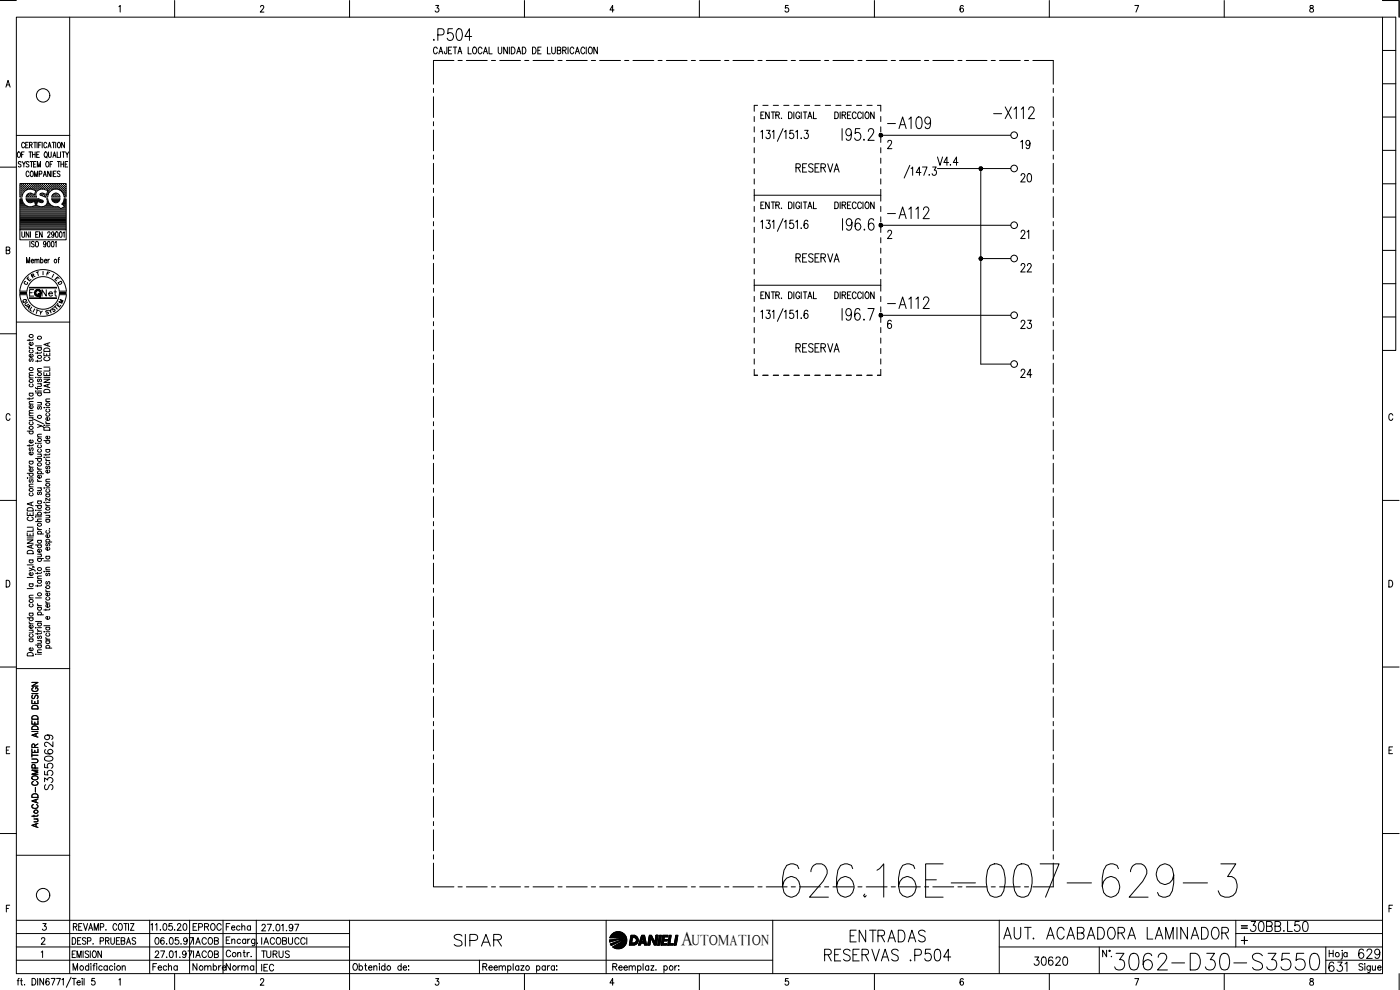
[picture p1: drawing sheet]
<svg xmlns="http://www.w3.org/2000/svg" width="420mm" height="297mm" viewBox="0 0 420 297" stroke-linecap="round" stroke-linejoin="round" font-family="sans-serif">
<defs><g id="words">
<text font-size="15.4" x="233.5" y="270.6">626.16E-007-629-3</text>
<text font-size="8.8" x="333.4" y="292.1">3062-D30-S3550</text>
<g font-size="7.1">
<text x="128.8" y="13.4">.P504</text>
<text x="265.3" y="39.9">-A109</text>
<text x="297" y="36.7">-X112</text>
<text x="265.3" y="66.7">-A112</text>
<text x="265.3" y="93.8">-A112</text>
<text x="135.1" y="285">SIPAR</text>
<text x="254" y="284">ENTRADAS</text>
<text x="299.9" y="282.9">AUT. ACABADORA LAMINADOR</text>
<text x="246.2" y="289.6">RESERVAS .P504</text>
</g>
<text font-size="6.6" x="373.9" y="280.8">30BB.L50</text>
<g font-size="6.2">
<text x="305.2" y="114.7">24</text>
<text x="16.9" y="238.1" transform="rotate(-90 16.9 238.1)">S3550629</text>
<text x="397.6" y="292.8">631</text>
<text x="406.4" y="288.9">629</text>
</g>
<text font-size="5.9" x="204.4" y="283.6">A</text>
<g font-size="5.7">
<text x="305.2" y="45.9">19</text>
<text x="237.8" y="52.9">RESERVA</text>
<text x="280.1" y="50.8">V4.4</text>
<text x="305.2" y="55.7">20</text>
<text x="305.2" y="72.7">21</text>
<text x="237.8" y="79.7">RESERVA</text>
<text x="305.2" y="82.9">22</text>
<text x="305.2" y="99.8">23</text>
<text x="237.8" y="106.9">RESERVA</text>
<text x="309" y="290.7">30620</text>
</g>
<g font-size="5.3">
<text x="56.8" y="280.5">EPROC</text>
<text x="66.7" y="280.5">Fecha</text>
<text x="56.8" y="292.5">Nombre</text>
<text x="66.7" y="292.5">Norma</text>
<text x="77.3" y="288.6">TURUS</text>
</g>
<g font-size="4.9">
<text x="11.3" y="90">Net</text>
<text x="77.3" y="292.5">IEC</text>
</g>
<text font-size="4.4" x="207.6" y="283.6">UTOMATION</text>
<g font-size="4">
<text x="6.7" y="85.4">E</text>
<text x="15.2" y="85.4">E</text>
<text x="5.6" y="92.1">Q</text>
<text x="6.3" y="92.8">U</text>
<text x="6.7" y="93.8">A</text>
<text x="10.6" y="95.6">Y</text>
<text x="12.3" y="95.6">S</text>
<text x="16.6" y="92.1">M</text>
</g>
<g font-size="3.5">
<text x="6" y="86.4">C</text>
<text x="16.2" y="86.4">D</text>
<text x="371.5" y="279.8">=</text>
</g>
</g></defs>
<!-- layer: XR-FG100|CART -->
<g fill="none" stroke="#000" stroke-width=".3">
<path d="M0 .2h4.9M4.9 5.2h410v286.9h-410zM20.9 5.2v286.9M35.7 2l.4-.4v2M52.4 .2v5M78.2 2.1l.1-.4 .5-.1 .4 .6-1.1 1.4h1.1M104.9 .2v5M130.8 1.6h.9l-.6 .8a.61 .61 0 0 1 .6 .9 .61 .61 0 0 1-1.1-.1M157.4 .2v5M184.3 3h-1.3l.9-1.4v2M209.9 .2v5M236.6 1.6h-.8l-.1 .9a.63 .63 0 0 1 .9 0 .63 .63 0 0 1-.1 .9 .63 .63 0 0 1-.9-.2"/>
<path d="M262.4 .2v5M289.1 1.9l-.3-.3a1.1 1.1 0 0 0-.7 1 1.1 1.1 0 0 0 .6 1 .57 .57 0 0 0 .5-.8 .57 .57 0 0 0-1-.1l-.1 .3M314.9 .2v5M340.6 1.6h1.1l-.8 2M367.4 .2v5M393.2 1.7v.6a.73 .73 0 0 1 .9 .4 .73 .73 0 0 1-.3 .9 .65 .65 0 0 1-.8-.6 .65 .65 0 0 1 .9-.6l.2-.3-.1-.4zM414.9 .2h5v5M414.9 5.2h4v99.9h-4M414.9 15.1h4M1.8 26.1l.6-2 .6 2M2 25.5h.8M414.9 35.1h4"/>
<path d="M414.9 25.1h4M0 50.2h4.9M4.9 40.6h16M5.4 45.7l.1-.1a.86 .86 0 0 1 .7 .8 .86 .86 0 0 1-.7 .8 1.2 1.2 0 0 1-.1-1.5zM6.1 57h.1M6.1 56.3h.1M6.1 55.7h.1M6.1 57.6h.1M6.1 58.2h.1M6.1 58.9h.1M6.1 59.8h.4M6.3 57.3h.1"/>
<path d="M6.3 56.6h.1M6.3 56h.1M6.3 55.4h.1M6.3 57.9h.1M6.3 58.5h.1M6.3 48.7a.41 .41 0 0 0-.7-.2 .41 .41 0 0 0 .1 .7l.5 .2a.42 .42 0 0 1-.1 .7 .42 .42 0 0 1-.6-.2M6.3 55.3v.1M6.3 55.9v.2M6.3 56.5v.2M6.3 57.2v.1M6.3 57.8v.2M6.3 58.4v.2"/>
<path d="M6.5 46.4h.4M6.6 59.7h-.6v9.2h13.9v-9.2l-.7-.1-.1 .8-.6 .9M6.6 57h.1M6.6 56.3h.1M6.6 55.7h.1M6.6 57.6h.1M6.6 58.2h.1M6.6 59.6l.2 .8M6.6 48.5l.6 .8 .4-.8M6.6 55.6v.2M6.6 56.2v.2M6.6 56.9v.2"/>
<path d="M6.6 57.5v.2M6.6 58.2v.1M6.8 58.3l-.2 .8M6.9 57.3h.2M6.9 56.6h.2M6.9 56h.2M6.9 55.4h.2M7 55.3v.1M7 55.9v.2M7 56.5v.2M7 57.2v.1M7.2 49.3v.8"/>
<path d="M7.2 57h.2M7.2 56.3h.2M7.2 55.7h.2M7.2 45.6h-.7v1.6M7.3 55.6v.2M7.3 56.2v.2M7.3 56.9v.2M7.3 57.5l-.5 .9M7.4 43.1l-.3-.4a.86 .86 0 0 0-.6 .8 .86 .86 0 0 0 .6 .9l.3-.4M7.5 56.6h.2M7.5 56h.2M7.5 55.4h.2"/>
<path d="M7.6 55.3v.1M7.6 55.9v.2M7.6 56.5v.2M7.7 43.5h.5M7.8 59.7h3.7M7.8 57h.1M7.8 56.3h.2M7.8 55.7h.2M7.9 59.6l.3 .8M7.9 55.6v.2M7.9 56.2v.2M7.9 56.9h.1"/>
<path d="M8 59.8h3.6M8 58.9h.1M8.2 56.6h.1M8.2 56h.1M8.2 55.4h.1M8.2 58.5h.1M8.2 58.3l-.3 .8M8.3 55.3v.1M8.3 55.9v.2M8.3 56.5v.2M8.3 58.4v.2M8.5 56.3h.1"/>
<path d="M8.5 55.7h.1M8.5 58.9h.1M8.5 42.7h-.8v1.7h.8M8.5 58.2h.1M8.6 55.6v.2M8.6 56.2v.2M8.6 58.2v.1M8.6 58.8v.2M8.7 51.8a.45 .45 0 0 0-.6-.5 .45 .45 0 0 0-.3 .7l.2 .9 .4 .1 .3-.4M8.7 48.7l-.3-.2-.6 .2 .2 .4 .6 .4 .1 .4-.3 .2-.6-.2M8.7 45.6h.8M8.8 56.6h.2"/>
<path d="M8.8 56h.2M8.8 55.4h.2M8.8 58.5h.2M8.8 43.5l.8-.1v-.6l-.8-.1v1.7M8.9 55.3v.1M8.9 55.9v.2M8.9 56.5v.2M8.9 58.4v.2M9 48.5h.9M9.1 56.3h.2M9.1 55.7h.2M9.1 58.2h.2"/>
<path d="M9.1 58.9h.2M9.1 45.6v1.6M9.2 55.6v.2M9.2 56.2v.2M9.2 58.2v.1M9.2 58.8v.2M9.3 51.4l.1-.1a.86 .86 0 0 1 .6 .9 .86 .86 0 0 1-.6 .8 1.2 1.2 0 0 1-.1-1.6zM9.3 43.5l.4 .9M9.4 58h-.6l-.6 .3M9.4 56.6h.2M9.4 56h.2M9.4 55.4h.2"/>
<path d="M9.4 58.5h.2M9.4 48.5v1.6M9.5 55.3v.1M9.5 55.9v.2M9.5 56.5v.2M9.5 58.4v.2M9.7 56.3h.2M9.7 55.7h.2M9.7 58.9h.2M9.7 46.4h.8M9.7 45.6v1.6M9.8 56.9l1 .3-.4 1.2-1-.4"/>
<path d="M9.8 56.8a2.42 2.42 0 0 0-2.5 .7M9.8 55.6v.2M9.8 56.2v.2M9.8 58.3h.1M9.8 58.8v.2M10.1 56.6h.1M10.1 56h.1M10.1 55.4h.1M10.1 58.5h.1M10.1 49.3h.4M10.1 42.7h.8M10.2 55.3v.1"/>
<path d="M10.2 55.9v.2M10.2 56.5v.2M10.2 58.4v.2M10.3 53v-1.7l.5 1.7 .5-1.7v1.7M10.4 56.3h.1M10.4 55.7h.1M10.4 58.9h.1M10.5 55.6v.2M10.5 56.2v.2M10.5 56.9v.1M10.5 58.8v.2M10.5 58.2h.1"/>
<path d="M10.5 42.7v1.7M10.5 45.6v1.6M10.7 56.6h.2M10.7 56h.2M10.7 55.4h.2M10.8 55.3v.1M10.8 55.9v.2M10.8 56.5v.2M10.8 48.5h-.7v1.6h.7M10.8 57.3h.1M11 57h.2M11 56.3h.2"/>
<path d="M11 55.7h.2M11 46.4h.5M11.1 55.6v.2M11.1 56.2v.2M11.1 56.9v.2M11.1 42.7v1.7M11.2 50.1v-1.6l.5 1.6 .4-1.6v1.6M11.3 56.6h.2M11.3 56h.2M11.3 55.4h.2M11.4 55.3v.1M11.4 55.9v.2"/>
<path d="M11.4 56.5v.2M11.5 59.6l.3 .1M11.6 43.5h.5M11.6 56.3h.2M11.6 55.7h.2M11.7 55.6v.2M11.7 56.2v.2M11.8 56.9a1.5 1.5 0 0 0-.8 2.2h-3.2M11.8 59.8l1.1 .4v.4l-.3 .2M11.8 52.2l.7-.1v-.7l-.7-.1v1.7M11.8 45.6h-.8v1.6h.8M12 56.6h.1"/>
<path d="M12 56h.1M12 55.4h.1M12.1 55.3v.1M12.1 55.9v.2M12.1 56.5v.2M12.3 56.3h.1M12.3 55.7h.1M12.3 58.2h.1M12.4 42.7h-.8v1.7M12.4 55.6v.2M12.4 56.2v.2M12.4 58.2v.1"/>
<path d="M12.6 56.6h.2M12.6 56h.2M12.6 55.4h.2M12.6 58.5h.2M12.7 42.7v1.7M12.7 55.3v.1M12.7 55.9v.2M12.7 56.5v.2M12.7 58.4v.2M12.9 56.3h.2M12.9 55.7h.2M12.9 58.2h.2"/>
<path d="M13 53l.5-1.7 .4 1.7M13 55.6v.2M13 56.2v.2M13 58.2v.1M13.2 52.4h.6M13.3 56.6h.1M13.3 56h.1M13.3 55.4h.1M13.3 58.5h.1M13.3 55.3v.1M13.3 55.9v.2M13.3 56.5v.2"/>
<path d="M13.3 58.4v.2M13.4 56.8l-.7-.1-1 .2M13.4 56.9l1 .3-.4 1.2-1.5-.4a.38 .38 0 0 0-.4 .1 .38 .38 0 0 0 0 .5l1.5 .5h.7M13.5 45.7l.1-.1a.86 .86 0 0 1 .6 .8 .86 .86 0 0 1-.6 .8 1.09 1.09 0 0 1-.1-1.5zM13.5 56.3h.2M13.5 55.7h.2M13.5 58.9h.2M13.6 55.6v.2M13.6 56.2v.2M13.6 58.8v.2M13.8 46.9l.3 .5M13.9 56.6h.2"/>
<path d="M13.9 56h.2M13.9 55.4h.2M13.9 58.5h.2M14 48.5h.1a.86 .86 0 0 1 .6 .8 .86 .86 0 0 1-.6 .8 1.09 1.09 0 0 1-.1-1.6zM14 55.3v.1M14 55.9v.2M14 56.5v.2M14 58.4v.2M14 43.1l-.3-.4a.88 .88 0 0 0-.6 .8 .88 .88 0 0 0 .6 .9l.3-.4M14.2 57h.2M14.2 56.3h.2M14.2 55.7h.2"/>
<path d="M14.2 58.2h.2M14.2 58.9h.1M14.3 59.7h-.3a1.59 1.59 0 0 1-1.2 2.3M14.3 55.6v.2M14.3 56.2v.2M14.3 56.9v.2M14.3 58.2v.1M14.3 59.6l.3 1 .4 .7M14.4 57.6h.1M14.4 44.4l.5-1.7 .4 1.7M14.5 57.3h.2M14.5 56.6h.2"/>
<path d="M14.5 56h.2M14.5 55.4h.2M14.5 57.9h.1M14.6 45.6v1.4l.3 .2 .4-.2 .1-1.4M14.6 43.8h.6M14.6 55.3v.1M14.6 55.9v.2M14.6 56.5v.2M14.6 57.2v.1M14.6 57.8v.1M14.8 57h.2M14.8 56.3h.2"/>
<path d="M14.8 55.7h.2M14.9 55.6v.2M14.9 56.2v.2M14.9 56.9v.2M15 49.3h.5M15.1 51.3v1.7l-.8-1.7v1.7M15.2 56.6h.1M15.2 56h.1M15.2 55.4h.1M15.2 55.3v.1M15.2 55.9v.2M15.2 56.5v.2"/>
<path d="M15.5 57h.1M15.5 56.3h.1M15.5 55.7h.1M15.5 55.6v.2M15.5 56.2v.2M15.5 56.9v.1M15.6 51.3v1.7M15.7 59.8h2.2M15.7 42.7h.8M15.8 48.5h-.8v1.6M15.8 56.6h.2M15.8 56h.2"/>
<path d="M15.8 55.4h.2M15.9 47.2l.4-1.6 .5 1.6M15.9 55.3v.1M15.9 55.9v.2M15.9 56.5v.2M16 58.5l-.1 .1M16 52.1h.6M16 46.7h.6M16.1 56.3h.2M16.1 55.7h.2M16.1 58.9h.2M16.1 42.7v1.7"/>
<path d="M16.2 55.6v.2M16.2 56.2v.2M16.2 58.3h.1M16.2 58.8v.2M16.2 58.2h.1M16.4 56.6h.2M16.4 56h.2M16.4 55.4h.2M16.4 58.5h.2M16.5 55.3v.1M16.5 55.9v.2M16.5 56.5v.2"/>
<path d="M16.5 58.4v.2M16.7 56.3h.2M16.7 55.7h.2M16.7 58.2h.2M16.7 58.9h.2M16.7 42.7v1.7M16.8 55.6v.2M16.8 56.2v.2M16.8 58.2v.1M16.8 58.8v.2M16.8 51.3h-.8v1.7h.8M17.1 56.6h.1"/>
<path d="M17.1 56h.1M17.1 55.4h.1M17.1 58.5h.1M17.1 45.6v1.6h.8M17.1 55.3v.1M17.1 55.9v.2M17.1 56.5v.2M17.1 58.4v.2M17.2 48.5h.8M17.4 56.3h.1M17.4 55.7h.1M17.4 58.9h.1"/>
<path d="M17.4 42.8l.2-.1a.86 .86 0 0 1 .6 .8 .86 .86 0 0 1-.6 .9 1.2 1.2 0 0 1-.2-1.6zM17.4 55.6v.2M17.4 56.2v.2M17.4 58.8v.2M17.6 48.5v1.6M17.6 58.3l.4 .8h-2.5a1.28 1.28 0 0 1 .8-1.1 1.28 1.28 0 0 1 1.4 .3M17.7 56.6h.2M17.7 56h.2M17.7 55.4h.2M17.8 55.3v.1M17.8 55.9v.2M17.8 56.5v.2"/>
<path d="M18 51.6a.41 .41 0 0 0-.6-.2 .41 .41 0 0 0 0 .7l.5 .3 .1 .4-.3 .2-.5-.2M18 57h.2M18 56.3h.2M18 55.7h.2M18.1 55.6v.2M18.1 56.2v.2M18.1 56.9v.2M18.2 45.6v1.6M18.3 49.3h.8M18.3 48.5v1.6M18.3 56.6h.2M18.3 56h.2"/>
<path d="M18.3 55.4h.2M18.4 57.2l.1 .1M18.4 55.3v.1M18.4 55.9v.2M18.4 56.5v.2M18.5 57.5l.8 1.6h.6v-4h-13.9v4h.6M18.6 57.5a2.46 2.46 0 0 0-2.7-.6 2.46 2.46 0 0 0-1.6 2.2M18.6 57h.2M18.6 56.3h.2M18.6 55.7h.2M18.6 45.6h.9M18.7 57.5l.1 .1"/>
<path d="M18.7 55.6v.2M18.7 56.2v.2M18.7 56.9v.2M19 57.3h.1M19 56.6h.1M19 56h.1M19 55.4h.1M19 57.9h.1M19 45.6v1.6M19 55.3v.1M19 55.9v.2M19 56.5v.2"/>
<path d="M19 57.2v.1M19 57.8v.2M19.1 48.5v1.6M19.3 57h.1M19.3 56.3h.1M19.3 55.7h.1M19.3 57.6h.1M19.3 58.2h.1M19.3 58.9h.1M19.3 42.7v1.7l-.8-1.7v1.7M19.3 55.6v.2M19.3 56.2v.2"/>
<path d="M19.3 56.9v.2M19.3 57.5v.2M19.3 58.2v.1M19.3 58.8v.2M19.3 59.8h.5M19.6 49.3h.4M19.6 57.3h.2M19.6 56.6h.2M19.6 56h.2M19.6 55.4h.2M19.6 57.9h.2M19.6 58.5h.2"/>
<path d="M19.7 45.6l.5 .8 .4-.8M19.7 55.3v.1M19.7 55.9v.2M19.7 56.5v.2M19.7 57.2v.1M19.7 57.8v.2M19.7 58.4v.2M20.2 46.4v.8M20.3 48.5h-.7v1.6h.7M414.9 55.1h4M414.9 45.1h4M1.9 75.1l.9-.1v-.8l-.9-.1v2l.9-.1 .2-.5-.4-.4"/>
<path d="M6 68.9v3.1h13.9v-3.1M6.1 64.6h13.7M6.1 64.2h13.7M6.1 64h13.7M6.1 63.6h13.7M6.1 63.3h13.7M6.1 63h13.7M6.1 62.7h12M6.1 62.3h11.7M6.1 62h2.2M6.1 61.7h1.6M6.1 61.4h1.2"/>
<path d="M6.1 61.1h.9M6.1 60.8h.7M6.1 60.4h.5M6.1 60.1h.5M6.1 64.9h13.7M6.1 65.2h13.7M6.1 65.5h13.7M6.1 65.9h13.7M6.1 66.2h13.7M6.1 66.5h13.7M6.1 66.8h13.7M6.1 67.1h13.7"/>
<path d="M6.1 67.4h13.7M6.1 67.8h13.7M6.1 68.1h13.7M6.1 68.4h13.7M6.1 68.7h13.7M6.6 69.5v1.5l.3 .2 .4-.2 .1-1.5M6.8 60.4l.5 .9M7.3 61.3a2.42 2.42 0 0 0 2.5 .6M8 78.9v-1.7l.4 1.7 .5-1.7v1.7M8.1 60.1h4.5M8.2 60.4l.6 .4h.6M8.4 60.4h1.6"/>
<path d="M8.7 69.5v1.7l-.9-1.7v1.7M9 72.4v1.7M9.1 69.5v1.7M9.4 78.3h.7l-.2-.4a.48 .48 0 0 0-.6 .4 .48 .48 0 0 0 .6 .5l.2-.2M9.4 60.8l1-.4 .3 1.2-.9 .3M9.8 62h2.1M10.2 72.7a.41 .41 0 0 0-.6-.2 .41 .41 0 0 0 .1 .6l.5 .3v.5l-.3 .2-.5-.2M10.5 78.1l.2-.3 .3 .1 .1 1M10.5 77.8v1.1M10.5 60.4h.6M10.5 60.8h.6M10.6 61.1h.4"/>
<path d="M10.7 61.7h.3M10.7 70.3h.5M10.7 61.4h.2M10.8 72.5l.2-.1a.82 .82 0 0 1 .6 .9 .82 .82 0 0 1-.8 .7l-.2-.5zM11.1 78.1l.3-.3 .3 .1v1M11.5 69.5h-.8v1.7h.8M11.6 60.4h1.3M12.2 78l.1-.1a.48 .48 0 0 1 .6 .4 .48 .48 0 0 1-.6 .5l-.1-.2M12.2 60.8l-.9-.4-.3 1.2 1.8 .4M12.2 77.2v1.7M12.2 60.8h.4M12.7 69.5v1.7l-.8-1.7v1.7"/>
<path d="M13.2 62h2.8M13.3 78.3h.7l-.1-.4a.48 .48 0 0 0-.6 .4 .48 .48 0 0 0 .6 .5l.1-.2M13.8 61.7h1.6M13.8 73l-.2 .4a.46 .46 0 0 1-.6-.5 .46 .46 0 0 1 .6-.4 .85 .85 0 0 1 .3 .9 .85 .85 0 0 1-.7 .6l-.1-.1M14 61.4h1M14.2 61.1h.5M14.3 70l.3-.5 .4 .2v.5l-.7 1h.8M14.3 60.8h.2M14.3 60.4h.1M14.4 72.5l.2-.1a.96 .96 0 0 1 0 1.7l-.4-.7zM14.4 77.8v1.1M14.9 77.8l-.5 .5"/>
<path d="M15 61.3a3.1 3.1 0 0 0 2.6 .8l.6 .5M15.6 72.5l.1-.1a.96 .96 0 0 1 0 1.7l-.3-.7zM15.8 60.1h1.9M16 60.4h1.4M16.2 70.1l-.2 .4a.43 .43 0 0 1-.5-.5 .43 .43 0 0 1 .7-.2l-.2 1.3-.5-.1M16.6 72.8l.2-.4v1.7M16.8 69.6l.2-.1a.96 .96 0 0 1 0 1.7l-.4-.7zM17.4 77.8h.4M17.7 60.4a1.27 1.27 0 0 1-1.3 .3 1.27 1.27 0 0 1-.9-1l2.5-.1-.4 .8M17.9 77.2l-.3 .3v1.4M18 69.6l.2-.1a.96 .96 0 0 1 0 1.7l-.4-.7zM18.3 62.7h1.5"/>
<path d="M18.6 61.2l.7 .8M18.8 61.1h1M18.9 62.3h.9M18.9 61.4h.9M19 69.9l.3-.4v1.7M19 60.8h.8M19.2 61.7h.6M19.2 60.4h.6M19.3 60.1h.5M19.3 62l-1.1 .6M19.4 62h.4M414.9 75.1h4"/>
<path d="M414.9 65.1h4M4.9 96.6h16M5.9 88.4a7 7 0 0 0 7 6.5 7 7 0 0 0 7-6.5M5.9 87.4a7 7 0 0 1 7-6.5 7 7 0 0 1 7 6.5M8.1 88.4a4.9 4.9 0 0 0 4.8 4.4 4.9 4.9 0 0 0 4.9-4.4M8.1 87.4a4.9 4.9 0 0 1 4.8-4.4 4.9 4.9 0 0 1 4.9 4.4M8.8 89.4h8.2M8.8 89.6h8.2M8.8 86.4h8.2M8.8 86.2h8.2M8.9 89.5h8M8.9 86.3h8"/>
<path d="M10.1 86.9h-1.2v1.9M12.9 81.4v1.1M414.9 95.1h4M414.9 85.1h4M0 100.1h4.9M8.8 104v.3l.5 .3M8.8 101.8v.5M8.8 119.4v.5M8.8 118h1.1M8.8 113.4h1.1M8.8 104.6h1.1M9 118a.51 .51 0 0 0 0 .7 .51 .51 0 0 0 .7 0 .51 .51 0 0 0 0-.7"/>
<path d="M9 115.2a.49 .49 0 0 0 0 .7 .49 .49 0 0 0 .7 0 .49 .49 0 0 0 0-.7M9 107.6l-.2 .3v.5h.4l.2-.7 .3-.1 .2 .3-.2 .5M9 105a.49 .49 0 0 0 0 .7 .49 .49 0 0 0 .7 0 .49 .49 0 0 0 0-.7M9.7 106.3a.5 .5 0 0 1 0 .7 .5 .5 0 0 1-.7 .1 .5 .5 0 0 1-.1-.7l.4-.1v.9M9.7 102.7a.51 .51 0 0 1 0 .7 .51 .51 0 0 1-.7 .1 .51 .51 0 0 1-.1-.7l.4-.1v.9M9.9 119.3l-.3 .4h-1.4M9.9 112.6l-1.1 .1v.3l.3 .4M9.9 111.8l-1.1 .1v.3l.3 .4M9.9 101.7l-.3 .4h-1.4M10.7 117.3h.1zM10.7 116.2l.1 .3 1.6 .1M10.7 113.2h.1z"/>
<path d="M10.7 117.9h1.7M10.7 103.8h1.7M11.3 113.2h1.1M11.3 105.6v.6M11.3 108.1v.5M11.3 116.3v.5M11.3 117.3h1.1M11.3 115.1h1.1M11.3 111.4h1.1M11.3 104.3h1.1M11.5 117.9a.51 .51 0 0 0 0 .7 .51 .51 0 0 0 .7 0 .51 .51 0 0 0 0-.7M11.5 113.7l-.2 .3v.5h.4l.2-.7 .3-.1 .2 .3-.2 .5"/>
<path d="M11.5 104.3a.49 .49 0 0 0 0 .7 .49 .49 0 0 0 .7 0 .49 .49 0 0 0 0-.7M12.1 115.1l.3 .4v.4h-1.1M12.4 110.6h-1.1v.4l.3 .4M12.4 108l-.3 .4h-1.4M12.4 105.6l-.3 .3h-1.4M13.2 113.8h1.7l-1.7 1h1.7M13.2 111.7v1h1.7v-1M13.2 105.9v.9h1.7v-.9M13.2 113.2h1.7M13.2 110.1h1.7M13.3 117.1a.98 .98 0 0 1 1-.2 .98 .98 0 0 1 .6 .9h-1.7zM13.3 104.7a.96 .96 0 0 1 1.1-.2 .96 .96 0 0 1 .5 .9h-1.7z"/>
<path d="M13.6 107.2a.54 .54 0 0 0-.4 .6 .54 .54 0 0 0 .6 .4h.5a.54 .54 0 0 0 .6-.4 .54 .54 0 0 0-.4-.6M14 106.2v.6M14 112.1v.6M14.4 103v.7M14.4 115.4v.7M14.9 119.7h-1.1v.4l.3 .4M14.9 115.2l-1.7 .6 1.7 .5M14.9 110.5v.8h-1.7M14.9 102.8l-1.7 .6 1.7 .6M3 124.6a.61 .61 0 0 0-.7-.5 .61 .61 0 0 0-.5 .8v.5a.61 .61 0 0 0 .5 .7 .61 .61 0 0 0 .7-.5M8.2 129.4h1.7M8.8 139.6v.4l.5 .2"/>
<path d="M8.8 138.4h1.1M8.8 133.4v.5M8.8 125.3h1.1M8.8 124.7h1.1M8.8 121.3h1.1M9 138.4a.51 .51 0 0 0 0 .7 .51 .51 0 0 0 .7 0 .51 .51 0 0 0 0-.7M9 134.4l-.2 .2v.5h.4l.2-.7h.3l.2 .2-.2 .6M9 129.4a.49 .49 0 0 0 0 .7 .49 .49 0 0 0 .7 0 .49 .49 0 0 0 0-.7M9 126.6a.51 .51 0 0 0 0 .7 .51 .51 0 0 0 .7 0 .51 .51 0 0 0 0-.7M9.6 125.3l.3 .4v.4h-1.1M9.7 135.6a.51 .51 0 0 1 0 .7 .51 .51 0 0 1-.7 .1 .51 .51 0 0 1-.1-.7l.4-.1v.9M9.7 132a.5 .5 0 0 1 .1 .8 .5 .5 0 0 1-.8 0 .5 .5 0 0 1 .1-.8h.2v.9"/>
<path d="M9.7 121.7a.5 .5 0 0 1 .1 .7 .5 .5 0 0 1-.8 0 .5 .5 0 0 1 .1-.7h.2v.9M9.9 133.3l-.3 .4h-1.4M9.9 123.9l-1.1 .1v.4l.3 .3M9.9 123.1l-1.1 .1v.4l.3 .3M9.9 120.5h-1.1v.4l.3 .4M10.3 125.8l2.7 1.4M10.7 133h.1zM10.7 137.6h1.7M11.3 127.4l1.1 .4-1.1 .5M11.3 136.3h1.1M11.3 133h1.1M11.3 131.1h1.1"/>
<path d="M11.3 120.8h1.1M11.5 137.6a.51 .51 0 0 0 0 .7 .51 .51 0 0 0 .7 0 .51 .51 0 0 0 0-.7M11.5 134.8a.49 .49 0 0 0 0 .7 .49 .49 0 0 0 .7 0 .49 .49 0 0 0 0-.7M11.5 133.5a.49 .49 0 0 0 0 .7 .49 .49 0 0 0 .7 0 .49 .49 0 0 0 0-.7M11.5 122l-.2 .3 .2 .5 .4-.8h.5v.5l-.2 .3M12.1 136.3l.3 .3v.4l-1.1 .1M12.1 120.8l.3 .3v.4h-1.1M12.4 130.3l-1.1 .1v.3l.3 .4M12.4 127.8l.6 .3v.2M13.2 137.2h.1zM13.2 122.3h.1zM13.2 132.2h1.7"/>
<path d="M13.3 128.4a.98 .98 0 0 1 1-.2 .98 .98 0 0 1 .6 .9h-1.7zM13.3 127.6h.1M13.8 137.6v.4l.5 .2M13.8 126.5v.4l.5 .2M13.8 136.2v.5M13.8 138.2h1.1M13.8 137.2h1.1M13.8 134.9h1.1M13.8 127.6h1.1M13.8 127.1h1.1M13.8 122.3h1.1M13.8 120.5h1.1"/>
<path d="M14 139.9l-.2 .3v.4h.4l.2-.7h.3l.2 .3-.2 .4M14 138.6l-.2 .1a.52 .52 0 0 0 .6 .7 .52 .52 0 0 0 .3-.8M14 134.9l-.2 .1a.52 .52 0 0 0 .6 .7 .52 .52 0 0 0 .3-.8M14 132.2l-.2 .1a.52 .52 0 0 0 .6 .7 .52 .52 0 0 0 .3-.8M14 124.1a.55 .55 0 0 0 .3 .9 .55 .55 0 0 0 .6-.7l-.2-.2M14 122.8l-.2 .1a.52 .52 0 0 0 .6 .8 .52 .52 0 0 0 .3-.9M14.7 130.9a.49 .49 0 0 1 0 .6 .49 .49 0 0 1-.7 .1 .49 .49 0 0 1-.1-.7h.4v.8M14.7 125.3a.5 .5 0 0 1 0 .7 .5 .5 0 0 1-.7 0 .5 .5 0 0 1-.1-.6l.4-.1v.8M14.9 136.1v.3l-1.7 .1M418 124.6a.61 .61 0 0 0-.7-.5 .61 .61 0 0 0-.5 .8v.5a.61 .61 0 0 0 .5 .7 .61 .61 0 0 0 .7-.5M0 150.1h4.9M8.2 159.9v.9h1.7v-.9"/>
<path d="M8.2 153.7v1h1.7v-1M8.2 143.4h.1zM8.2 158.2h1.7M8.2 142h1.7M8.3 152.6a.96 .96 0 0 1 1.1-.3 .96 .96 0 0 1 .5 1h-1.7zM8.6 155.1a.56 .56 0 0 0-.4 .7 .56 .56 0 0 0 .6 .4h.5a.56 .56 0 0 0 .6-.4 .56 .56 0 0 0-.4-.7M8.8 146.1h1.1M8.8 143.4h1.1M8.8 140.2h1.1M9 147.9a.51 .51 0 0 0 0 .7 .51 .51 0 0 0 .7 0 .51 .51 0 0 0 0-.7M9 143.9l-.2 .3 .2 .5 .4-.7h.5v.4l-.2 .3M9 142a.51 .51 0 0 0 0 .8 .51 .51 0 0 0 .7 0 .51 .51 0 0 0 0-.8"/>
<path d="M9 154.1v.6M9.4 150.8v.7M9.7 140.6a.5 .5 0 0 1 .1 .8 .5 .5 0 0 1-.8 0 .5 .5 0 0 1 .1-.8h.2v.9M9.9 158.6v.8h-1.7M9.9 150.6l-1.7 .6 1.7 .6M9.9 145.3l-1.1 .1v.3l.3 .4M10.7 155.1h.1zM10.7 153.1h.1zM10.7 156.5h1.7M10.7 154.5h1.7M10.7 151.7h1.7M11.3 158.3v.3l.5 .3"/>
<path d="M11.3 143.8v.4l.5 .2M11.3 140.2v.4l.5 .2M11.3 146.4h1.1M11.3 158.9h1.1M11.3 155.1h1.1M11.3 153.1h1.1M11.3 150.3h1.1M11.3 144.4h1.1M11.3 142.1h1.7M11.3 140.8h1.1M11.5 154.5a.51 .51 0 0 1 0-.7 .51 .51 0 0 1 .7 0 .51 .51 0 0 1 0 .7M11.5 151.7a.51 .51 0 0 0 0 .7 .51 .51 0 0 0 .7 0 .51 .51 0 0 0 0-.7"/>
<path d="M11.5 150.3a.51 .51 0 0 0 0 .7 .51 .51 0 0 0 .7 0 .51 .51 0 0 0 0-.7M11.5 147.6l-.2 .3v.5h.4l.2-.7 .3-.1 .2 .3-.2 .5M11.5 142.1l-.2-.1a.52 .52 0 0 1 .6-.7 .52 .52 0 0 1 .3 .8M12.1 146.4l.3 .4v.3l-1.1 .1M12.2 142.6a.51 .51 0 0 1 0 .7 .51 .51 0 0 1-.7 0 .51 .51 0 0 1-.1-.7h.4v.9M12.4 155.7l-1.1 .1v.4l.3 .3M13.2 150.7h.1zM13.2 146.4h.1zM13.8 151.2v.3l.5 .3M13.8 153.6v.4M13.8 155.9h1.1M13.8 154.6h1.1"/>
<path d="M13.8 151.8h1.1M13.8 150.7h1.1M13.8 148.2h1.1M13.8 146.4h1.1M13.8 144.6h1.1M14 159.2l-.2 .1a.53 .53 0 0 0 .6 .7 .53 .53 0 0 0 .5-.7l-.2-.1M14 155.9a.55 .55 0 0 0 .3 .9 .55 .55 0 0 0 .6-.6l-.2-.3M14 148.2l-.2 .2a.52 .52 0 0 0 .6 .7 .52 .52 0 0 0 .3-.9M14 146.9l-.2 .1a.52 .52 0 0 0 .6 .7 .52 .52 0 0 0 .3-.8M14.6 154.6l.3 .4v.3l-1.1 .1M14.7 141a.5 .5 0 0 1 0 .7 .5 .5 0 0 1-.7 .1 .5 .5 0 0 1-.1-.7l.4-.1v.9M14.9 158.6l-.1 .1"/>
<path d="M14.9 153.5v.3h-1.7M14.9 149.5v.8l-1.1-.8v.8M14.9 143.8l-1.1 .1v.3l.3 .4M414.9 150.1h5M1.9 174.1a1.02 1.02 0 0 1 1.1 1 1.02 1.02 0 0 1-1.1 1zM8.2 162h1.7l-1.7 1h1.7M8.2 176.6h1.7M8.2 173.3h1.7M8.2 169.5h1.7M8.2 161.4h1.7M8.3 165.4a.99 .99 0 0 1 1.1-.2 .99 .99 0 0 1 .5 .9h-1.7zM8.8 170.4l1.1 .4-1.1 .5"/>
<path d="M8.8 179.4h1.1M8.8 175.2h1.1M8.8 168h1.1M9 175.2a.51 .51 0 0 0 0 .7 .51 .51 0 0 0 .7 0 .51 .51 0 0 0 0-.7M9 168a.51 .51 0 0 0 0 .7 .51 .51 0 0 0 .7 0 .51 .51 0 0 0 0-.7M9 160.2v.6M9.4 163.6v.8M9.7 171.8a.5 .5 0 0 1 .1 .8 .5 .5 0 0 1-.8 0 .5 .5 0 0 1 .1-.8h.2v.9M9.9 170.1l.4 .1M9.9 178.6l-1.1 .1v.3l.3 .4M9.9 170.8l.6 .3v.3M9.9 163.4l-1.7 .6 1.7 .6"/>
<path d="M10.7 179.4h1.7M10.7 163.5h1.7M11.3 171.7v.5M11.3 175.5v.6M11.3 174.1h1.1M11.3 173.6h1.1M11.3 167.6h1.7M11.3 166.3h1.1M11.3 162.1h1.1M11.3 160.2h1.7M11.5 174.1a.51 .51 0 0 0 0 .8 .51 .51 0 0 0 .7 0 .51 .51 0 0 0 0-.8M11.5 167.6a.51 .51 0 0 0 0 .7 .51 .51 0 0 0 .7 0 .51 .51 0 0 0 0-.7"/>
<path d="M11.5 163.5a.49 .49 0 0 0 0 .7 .49 .49 0 0 0 .7 0 .49 .49 0 0 0 0-.7M11.5 162.1a.51 .51 0 0 0 0 .8 .51 .51 0 0 0 .7 0 .51 .51 0 0 0 0-.8M11.5 160.2a.49 .49 0 0 1 0-.7 .49 .49 0 0 1 .7 0 .49 .49 0 0 1 0 .7M12.1 166.3l.3 .4v.3l-1.1 .1M12.2 164.8a.51 .51 0 0 1 0 .7 .51 .51 0 0 1-.7 .1 .51 .51 0 0 1-.1-.7l.4-.1v.9M12.4 175.5v.3h-1.7M12.4 172.8l-1.1 .1v.4l.3 .3M12.4 171.6l-.3 .4h-1.4M13.2 168.3h1.7M13.3 171.4v.2zM13.8 177v.3l.5 .2M13.8 177.5h1.1"/>
<path d="M13.8 171.5h1.1M13.8 171h1.1M13.8 166.9h1.1M13.8 162.6h1.7M14 179.2l-.2 .2a.52 .52 0 0 0 .6 .7 .52 .52 0 0 0 .3-.9M14 174.5l-.2 .3 .2 .5 .4-.7h.5v.4l-.2 .3M14 172l-.2 .2 .2 .5 .4-.7h.5v.5l-.2 .2M14 166.9l-.2 .1a.52 .52 0 0 0 .6 .8 .52 .52 0 0 0 .3-.9M14 163.1l-.2 .3v.3h.4l.2-.6h.3l.2 .3-.2 .4M14 162.6l-.2-.1a.52 .52 0 0 1 .6-.7 .52 .52 0 0 1 .3 .8M14.7 178l.2 .1a.53 .53 0 0 1-.6 .7 .53 .53 0 0 1-.4-.8h.4v.8M14.7 164.2l.2 .2a.52 .52 0 0 1-.5 .7 .52 .52 0 0 1-.5-.8l.4-.1v.9"/>
<path d="M14.7 160.4a.5 .5 0 0 1 0 .7 .5 .5 0 0 1-.7 .1 .5 .5 0 0 1-.1-.7l.4-.1v.9M14.9 170.2l-1.1 .1v.3l.3 .4M416.8 174.1a1.03 1.03 0 0 1 1.2 1 1.03 1.03 0 0 1-1.2 1zM8.2 185.4h1.7M8.3 196.1a.96 .96 0 0 1 1.1-.3 .96 .96 0 0 1 .5 1h-1.7zM8.8 186.6v.4l.5 .2M8.8 191.7h1.1M8.8 189.1h1.1M8.8 187.2h1.1M8.8 184h1.1M9 191.7a.49 .49 0 0 0 0 .7 .49 .49 0 0 0 .7 0 .49 .49 0 0 0 0-.7M9 190.3a.51 .51 0 0 0 0 .8 .51 .51 0 0 0 .7 0 .51 .51 0 0 0 0-.8"/>
<path d="M9 185.4a.51 .51 0 0 0 0 .7 .51 .51 0 0 0 .7 0 .51 .51 0 0 0 0-.7M9 184a.51 .51 0 0 0 0 .7 .51 .51 0 0 0 .7 0 .51 .51 0 0 0 0-.7M9 181.2a.51 .51 0 0 0 0 .8 .51 .51 0 0 0 .7 0 .51 .51 0 0 0 0-.8M9.6 189.1l.3 .3v.4l-1.1 .1M9.7 194.4a.5 .5 0 0 1 .1 .7 .5 .5 0 0 1-.8 0 .5 .5 0 0 1 .1-.7h.2v.9M9.7 187.6a.5 .5 0 0 1 .1 .7 .5 .5 0 0 1-.8 0 .5 .5 0 0 1 .1-.7h.2v.9M10.7 196.3h.1zM10.7 188.3h.1zM10.7 193.5h1.7M10.7 186.5h1.7M11.3 188.8v.3l.5 .3M11.3 181.1v.4l.5 .2"/>
<path d="M11.3 196.3h1.1M11.3 195.8h1.1M11.3 192.2h1.1M11.3 189.9v.5M11.3 189.4h1.1M11.3 188.3h1.1M11.3 187h1.1M11.3 184.5h1.7M11.3 182.2h1.1M11.3 181.7h1.1M11.5 193.5a.49 .49 0 0 0 0 .7 .49 .49 0 0 0 .7 0 .49 .49 0 0 0 0-.7M11.5 190.8l-.2 .3v.4h.4l.2-.6 .3-.1 .2 .3-.2 .5"/>
<path d="M11.5 187a.49 .49 0 0 0 0 .7 .49 .49 0 0 0 .7 0 .49 .49 0 0 0 0-.7M11.5 184.5a.49 .49 0 0 1 0-.7 .49 .49 0 0 1 .7 0 .49 .49 0 0 1 0 .7M11.5 182.2a.51 .51 0 0 0 0 .8 .51 .51 0 0 0 .7 0 .51 .51 0 0 0 0-.8M12.1 192.2l.3 .4v.3l-1.1 .1M12.4 195l-1.1 .1v.3l.3 .4M12.4 189.8v.3h-1.7M13.2 187.7h1.7M13.3 189.6h.1M13.8 191.2v.4l.5 .2M13.8 180.4v.3l.5 .3M13.8 194.5h1.7M13.8 192.3h1.1"/>
<path d="M13.8 191.8h1.1M13.8 189.6h1.1M13.8 188.2h1.1M13.8 182.7v.5M13.8 181h1.1M14 194.5l-.2-.2a.52 .52 0 0 1 .6-.7 .52 .52 0 0 1 .3 .9M14 192.3a.49 .49 0 0 0 0 .7 .49 .49 0 0 0 .7 0 .49 .49 0 0 0 0-.7M14 190a.49 .49 0 0 0 0 .7 .49 .49 0 0 0 .7 0 .49 .49 0 0 0 0-.7M14 188.2l-.2 .2a.51 .51 0 0 0 .6 .7 .51 .51 0 0 0 .3-.9M14.7 185l.2 .1a.53 .53 0 0 1-.6 .7 .53 .53 0 0 1-.4-.8h.4v.8M14.7 181.4l.2 .1a.52 .52 0 0 1-.5 .7 .52 .52 0 0 1-.5-.7l.4-.1v.8M14.9 182.7v.3h-1.7"/>
<path d="M0 200.1h4.9M4.9 200.6h16M9.6 216.3v1h1.8v-1M9.6 210.1v1h1.8v-1M9.6 204.8h1.8l-1.8 1.1h1.8M9.6 219.5h1.8M9.6 208.1h1.8M9.7 218.1a.98 .98 0 0 1 1.1-.3 .98 .98 0 0 1 .6 1.1h-1.8zM9.7 211.9a.99 .99 0 0 1 1.1-.2 .99 .99 0 0 1 .6 1h-1.8zM9.8 214.9a.96 .96 0 0 1 1.1-.1 .96 .96 0 0 1 .5 1h-1.8zM9.8 208.6l-.2 .3 .2 .7 .5-.1 .4-.9 .6 .1 .1 .5-.3 .4M10 206.3a.59 .59 0 0 0-.4 .7 .59 .59 0 0 0 .7 .5h.4a.58 .58 0 0 0 .7-.6 .58 .58 0 0 0-.7-.6v.4"/>
<path d="M10.5 210.5v.6M10.5 216.6v.7M11.4 219.9l-1.8 .7 1.8 .6M414.9 200.1h5M1.9 225.1h.6M2.9 224.1h-1v2h1M9.6 227.7h1.3l.5 .5-.3 .6h-1.5M9.6 224.7v1h1.8M9.6 226.6h1.8M9.6 226v1.1M9.7 238.5a.98 .98 0 0 1 1.1-.3 .98 .98 0 0 1 .6 1.1h-1.8zM9.7 233.1a.91 .91 0 0 1 1-.4 .91 .91 0 0 1 .6 1 .91 .91 0 0 1-1.1 .3 .91 .91 0 0 1-.5-.9z"/>
<path d="M10 234.5a.59 .59 0 0 0-.4 .7 .59 .59 0 0 0 .7 .4h.4a.59 .59 0 0 0 .7-.4 .59 .59 0 0 0-.4-.7M10.5 224.3l-.1-.9-.7-.1-.1 1h1.8M10.5 230.4v-.9l-.8-.1-.1 1h1.8M10.8 239.9v.8M11.4 239.7l-1.8 .6 1.8 .6M11.4 231.1h-1.8l1.8 .6-1.8 .6h1.8M416.9 225.1h.6M417.9 224.1h-1v2h1M0 250.1h4.9M4.9 256.6h16M10 241.4a.59 .59 0 0 0-.4 .7 .59 .59 0 0 0 .7 .5h.4a.59 .59 0 0 0 .7-.5 .59 .59 0 0 0-.4-.7M10.2 245.7h1.2"/>
<path d="M10.2 244.6v.5M10.8 247.3v.8M11 245.7l.4 .4-.1 .4-1.1 .1M11.4 247l-1.8 .6 1.8 .7M11.4 244.5l-.4 .4h-1.4M414.9 250.1h5M1.9 272.6h.6M2.9 271.6h-1v2M4.9 276.1h410M44.9 276.1v16M56.9 276.1v16M66.9 276.1v16"/>
<path d="M76.9 276.1v16M104.9 276.1v20.9M181.9 276.1v16M184.2 279.9h2.6M184.5 279.7h2M184.9 279.6h1.2M231.9 276.1v16M299.9 276.1v16M416.9 272.6h.6M417.9 271.6h-1v2M4.9 280.1h100M4.9 284.1h100"/>
<path d="M4.9 288.1h227M5.2 294.2h.5M5.8 293.6l-.4 .3v1.7M6.1 294.2h.6M6.4 293.6v1.6l.4 .4M7.4 295.4l.1 .1M9.6 293.6a1.01 1.01 0 0 1 1.2 1 1.01 1.01 0 0 1-1.2 1zM11.3 293.6v2M13.1 293.6v2l-1.1-2v2M14.7 293.9l-.5-.3a1.15 1.15 0 0 0 .1 2 .57 .57 0 0 0 .5-.9 .57 .57 0 0 0-1-.1v.3M15.4 293.6h1.1l-.8 2M17 293.6h1.1l-.8 2"/>
<path d="M18.6 293.9l.4-.3v2M21.3 293.2l-1.4 3M21.7 293.6h1.1M22.2 293.6v2M23.1 294.8h1v-.2a.53 .53 0 0 0-.7-.3 .53 .53 0 0 0-.3 .7l.4 .6 .6-.3M24.6 293.7h.2zM24.7 294.2v1.4M25.2 293.6v2M28.4 293.6h-.8l-.1 .8a.63 .63 0 0 1 .9 0 .63 .63 0 0 1-.1 1 .63 .63 0 0 1-.9-.2M35.7 294l.4-.4v2M52.4 292.1v4.9M78.2 294.1l.3-.5 .5 .1 .2 .3-.3 .7-.8 .9h1.1"/>
<path d="M130.8 293.6h.9l-.6 .8a.6 .6 0 0 1 .6 .9 .6 .6 0 0 1-1.1-.1M143.9 288.1v4M157.4 292.1v4.9M182.9 282.2h1.8M182.9 282.3h1.3M182.9 282.4h.8M182.9 282l3-.4 .2 .2-3.1 .8zM183 282.6h.2M183 282h2.2M183 281.2h5M183.1 281.1h4.8M183.2 283.2l3.2-1.1 .1 .1-3 1.5z"/>
<path d="M183.2 281h4.6M183.2 283.2h1.2M183.2 283.4h.9M183.3 280.8h4.4M183.3 283.5h.6M183.3 280.7h4.4M183.4 283.7h.2M183.4 280.5h4.2M183.5 283.1h1.2M183.6 280.4h3.9M183.7 280.3h3.6M183.8 280.1h3.4"/>
<path d="M183.9 284.1l2.9-1.7-.2-.1 1.4-.8a2.57 2.57 0 0 1-1.1 2.8 2.57 2.57 0 0 1-3-.2M183.9 283h1.1M183.9 284.2h3.2M184 280h3M184 281.9h1.7M184 284h3.2M184.1 284.3h2.8M184.2 282.8h1.1M184.2 283.9h3.2M184.3 294.9h-1.3l.9-1.3v2M184.4 284.5h2.2M184.5 283.8h3"/>
<path d="M184.6 282.7h1M184.7 284.6h1.6M184.7 283.7h2.9M185 282.6h.8M185 283.5h2.7M185 281.8h1.1M185.2 283.4h2.6M185.3 282.4h.8M185.4 283.2h2.4M185.7 283.1h2.2M185.7 282.3h.7M185.8 281.5h.8"/>
<path d="M185.9 283h2.1M186.1 282.2h.4M186.1 282.8h1.9M186.2 281.8l1.1-.1-.9 .3zM186.3 281.9h.4M186.4 282.7h1.6M186.4 281.8h.6M186.6 282.6h1.4M186.6 282.3h1.5M186.8 282.2h1.3M186.8 282.4h1.3M186.9 281.5h.3"/>
<path d="M186.9 281.6h.3M187.1 282h1M187.4 281.9h.7M187.6 281.6h.4M187.7 281.8h.4M188 281.3l-2.1 .3-.1-.2h-2.8l4.7-.1M188 281.5h.1M188 281.3a2.6 2.6 0 0 0-2.5-1.8 2.6 2.6 0 0 0-2.5 1.9M188.9 283.4h2M188.9 283.5h1.7M188.9 283.1h2.3M188.9 283.2h2.2"/>
<path d="M189 282.8h.6M189 283h2.3M189 282.6h.6M189 282.7h.6M189.1 282.3h.6M189.1 282.4h.6M189.1 282.2h.6M189.1 282h.6M189.1 281.9h.6M189.2 281.8h.5M189.2 281.6h.6M189.2 281.5h.6"/>
<path d="M189.2 281.3h1.1M189.3 281.2h2M189.3 281.1h1.9M189.3 281h1.7M189.3 280.8h1.5M189.4 280.7h1.1M189.8 281.3l-.2 1.6h.7M190.4 283.5a1.49 1.49 0 0 0 1.2-1.4 1.49 1.49 0 0 0-1.3-1.5h-.9l-.6 3h1.5M190.4 281.3a.78 .78 0 0 1 .6 .8 .78 .78 0 0 1-.6 .7M190.4 281.3h.9M190.5 282.8h.9M190.7 281.5h.7"/>
<path d="M190.7 282.7h.7M190.8 281.6h.7M190.8 282.6h.7M190.9 281.8h.6M190.9 282.4h.6M191 282.2h.6M191 282h.6M191 281.9h.6M191 282.3h.6M191.6 283.5h.6M191.6 283.4h.7M191.7 283.2h.6"/>
<path d="M191.7 283.1h.7M191.8 283h2.1M191.9 282.8h2M191.9 282.7h2M191.9 282.6h1.9M192 282.4h.6M192 282.3h.6M192.1 282.2h.6M192.1 282h.6M192.2 281.9h.6M192.2 281.8h.6M192.2 281.6h.7"/>
<path d="M192.3 281.5h.6M192.3 281.3h1.3M192.4 281.2h1.1M192.4 281.1h1.1M192.4 281h1.1M192.5 280.8h1M192.6 280.6h.8l.7 3h-.7l-.1-.6h-.9l-.2 .6h-.6zM192.6 280.7h.9M193 281.3l.2 1.2h-.6zM193 281.5h.6M193 281.8h.7M193 281.6h.6"/>
<path d="M193.1 281.9h.6M193.1 282.2h.7M193.1 282h.6M193.2 282.3h.6M193.2 282.4h.6M193.3 283.1h.7M193.4 283.2h.6M193.4 283.4h.6M193.4 283.5h.7M194.4 283.5h.6M194.4 283.4h.7M194.5 283.1h.6"/>
<path d="M194.5 283.2h.6M194.5 282.8h.7M194.5 283h.6M194.6 282.6h.6M194.6 282.7h.6M194.6 282.3h.6M194.6 282.4h.6M194.6 282.2h.6M194.6 282h.7M194.7 281.9h.6M194.7 281.8h.6M194.7 281.6h.7"/>
<path d="M194.7 281.5h1.2M194.8 281.3h1.1M194.8 281.2h1M194.8 281.1h.9M194.9 281h.8M194.9 280.8h.7M194.9 280.7h.6M194.9 280.6l-.5 3M195.5 281.6h.5M195.5 281.8h.5M195.6 281.9h.5M195.7 282h.5"/>
<path d="M195.7 282.2h.6M195.8 282.3h.5M195.8 282.4h.6M195.9 282.6h.5M196 282.7h1.1M196 282.8h1.1M196.1 283h1M196.2 283.1h.9M196.2 283.2h.9M196.3 283.4h.8M196.3 283.5h.7M196.6 282.6h.6"/>
<path d="M196.6 282.3h.6M196.6 282.4h.6M196.6 282.2h.6M196.6 282h.7M196.7 281.9h.6M196.7 281.8h.6M196.7 281.6h.6M196.7 281.5h.7M196.8 281.3h.6M196.8 281.2h.6M196.8 281.1h.6M196.8 281h.6"/>
<path d="M196.8 280.8h.7M196.9 280.6l-.4 2.1-1-2.1h-.6l-.5 3h.6l.4-2.1 1 2.1h.6l.5-3h-.6h.6M196.9 280.7h.6M197.4 283.5h.6M197.4 283.2h.7M197.4 283.4h.6M197.5 283h.6M197.5 283.1h.6M197.5 282.7h.7M197.5 282.8h.6M197.6 282.4h.6M197.6 282.6h.6"/>
<path d="M197.6 282.2h.6M197.6 282.3h.6M197.7 282h.6M197.7 281.9h.6M197.7 281.8h.6M197.7 281.6h.6M197.7 281.5h.7M197.8 281.3h.6M197.8 281.2h.6M197.8 281.1h.6M197.8 281h.7M197.9 280.8h.6"/>
<path d="M197.9 280.7h.6M197.9 280.6h.6l-.5 3h-.6zM198.4 283.5h1.6M198.5 283.2h1.6M198.5 283.4h1.6M198.5 283h.6M198.5 283.1h.6M198.5 282.7h.6M198.5 282.8h.6M198.6 282.4h.5M198.6 282.6h.5M198.6 282.2h1.6"/>
<path d="M198.6 282.3h1.6M198.7 282h1.6M198.7 281.9h1.6M198.7 281.8h.6M198.7 281.6h.6M198.8 281.5h.5M198.8 281.3h.5M198.8 281.2h.5M198.8 281.1h1.6M198.8 281h1.6M198.9 280.6h1.6l-.1 .5h-1l-.1 .8h1l-.1 .4h-1l-.1 .8h1l-.1 .5h-1.6zM198.9 280.8h1.6"/>
<path d="M198.9 280.7h1.6M200.4 283.4h1.7M200.4 283.5h1.6M200.4 283.2h1.7M200.5 283h.5M200.5 283.1h.5M200.5 282.7h.6M200.5 282.8h.6M200.6 282.4h.5M200.6 282.6h.5M200.6 282.2h.6M200.6 282.3h.6"/>
<path d="M200.7 282h.5M200.7 281.9h.5M200.7 281.8h.6M200.7 281.6h.6M200.7 281.5h.6M200.7 281.3h.6M200.8 281.2h.5M200.8 281.1h.6M200.8 281h.6M200.9 280.6h.5l-.4 2.5h1.1l-.1 .5h-1.6zM200.9 280.8h.5M200.9 280.7h.5"/>
<path d="M202.4 283.4h.6M202.4 283.5h.5M202.4 283.1h.6M202.4 283.2h.6M202.4 282.8h.7M202.4 283h.6M202.5 282.6h.6M202.5 282.7h.6M202.5 282.3h.7M202.5 282.4h.7M202.6 282.2h.6M202.6 282h.6"/>
<path d="M202.6 281.9h.6M202.6 281.8h.6M202.6 281.6h.7M202.7 281.5h.6M202.7 281.3h.6M202.7 281.2h.6M202.7 281.1h.7M202.8 281h.6M202.8 280.8h.6M202.8 280.6h.7l-.6 3h-.6zM202.8 280.7h.6M209.9 292.1v4.9"/>
<path d="M236.6 293.6h-.8l-.1 .9a.63 .63 0 0 1 .9 0 .63 .63 0 0 1-.1 .9 .63 .63 0 0 1-.9-.2M262.4 292.1v4.9M289.1 293.9l-.3-.3a1.1 1.1 0 0 0-.7 1 1.1 1.1 0 0 0 .6 1 .56 .56 0 0 0 .5-.6 .56 .56 0 0 0-.5-.5 .56 .56 0 0 0-.6 .4M299.9 284.1h115M314.9 292.1v4.9M329.9 284.1v8M340.6 293.6h1.1l-.8 2M367.4 292.1v4.9M370.9 280.1h44M373.5 281.1v2.1M393.2 293.7v.6a.73 .73 0 0 1 .9 .4 .73 .73 0 0 1-.3 .9 .65 .65 0 0 1-.8-.7 .65 .65 0 0 1 .9-.5l.2-.3-.1-.4zM397.9 288.1h17"/>
<path d="M419.9 292.1v4.9"/>
<circle cx="12.9" cy="28.6" r="2.01"/>
<circle cx="16.7" cy="78.3" r=".49"/>
<circle cx="9.3" cy="110.7" r=".56"/>
<circle cx="9.3" cy="114.3" r=".56"/>
<circle cx="9.3" cy="100.8" r=".56"/>
<circle cx="11.8" cy="112.3" r=".55"/>
<circle cx="11.8" cy="101.3" r=".56"/>
<circle cx="11.8" cy="107.1" r=".56"/>
<circle cx="9.3" cy="128.4" r=".56"/>
<circle cx="11.8" cy="132" r=".56"/>
<circle cx="11.8" cy="139.4" r=".56"/>
<circle cx="11.8" cy="125.1" r=".56"/>
<circle cx="14.3" cy="121.3" r=".56"/>
<circle cx="9.3" cy="147" r=".56"/>
<circle cx="11.8" cy="157.4" r=".56"/>
<circle cx="14.3" cy="152.6" r=".55"/>
<circle cx="14.3" cy="145.4" r=".55"/>
<circle cx="11.8" cy="170.7" r=".56"/>
<circle cx="11.8" cy="178.3" r=".56"/>
<circle cx="14.3" cy="176.2" r=".56"/>
<circle cx="9.3" cy="180.3" r=".56"/>
<circle cx="10.8" cy="243.5" r=".57"/>
<circle cx="12.9" cy="268.6" r="2.01"/>
</g>
<!-- layer: CART -->
<g fill="none" stroke="#000" stroke-width=".3">
<path d="M9.6 216.3v1h1.8v-1M9.6 210.1v1h1.8v-1M9.6 204.8h1.8l-1.8 1.1h1.8M9.6 219.5h1.8M9.6 208.1h1.8M9.7 218.1a.98 .98 0 0 1 1.1-.3 .98 .98 0 0 1 .6 1.1h-1.8zM9.7 211.9a.99 .99 0 0 1 1.1-.2 .99 .99 0 0 1 .6 1h-1.8zM9.8 214.9a.96 .96 0 0 1 1.1-.1 .96 .96 0 0 1 .5 1h-1.8zM9.8 208.6l-.2 .3 .2 .7 .5-.1 .4-.9 .6 .1 .1 .5-.3 .4M10 206.3a.59 .59 0 0 0-.4 .7 .59 .59 0 0 0 .7 .5h.4a.58 .58 0 0 0 .7-.6 .58 .58 0 0 0-.7-.6v.4M10.5 210.5v.6M10.5 216.6v.7"/>
<path d="M11.4 219.9l-1.8 .7 1.8 .6M9.6 227.7h1.3l.5 .5-.3 .6h-1.5M9.6 224.7v1h1.8M9.6 226.6h1.8M9.6 226v1.1M9.7 238.5a.98 .98 0 0 1 1.1-.3 .98 .98 0 0 1 .6 1.1h-1.8zM9.7 233.1a.91 .91 0 0 1 1-.4 .91 .91 0 0 1 .6 1 .91 .91 0 0 1-1.1 .3 .91 .91 0 0 1-.5-.9zM10 234.5a.59 .59 0 0 0-.4 .7 .59 .59 0 0 0 .7 .4h.4a.59 .59 0 0 0 .7-.4 .59 .59 0 0 0-.4-.7M10.5 224.3l-.1-.9-.7-.1-.1 1h1.8M10.5 230.4v-.9l-.8-.1-.1 1h1.8M10.8 239.9v.8M11.4 239.7l-1.8 .6 1.8 .6"/>
<path d="M11.4 231.1h-1.8l1.8 .6-1.8 .6h1.8M10 241.4a.59 .59 0 0 0-.4 .7 .59 .59 0 0 0 .7 .5h.4a.59 .59 0 0 0 .7-.5 .59 .59 0 0 0-.4-.7M10.2 245.7h1.2M10.2 244.6v.5M10.8 247.3v.8M11 245.7l.4 .4-.1 .4-1.1 .1M11.4 247l-1.8 .6 1.8 .7M11.4 244.5l-.4 .4h-1.4M78.6 277.8l.2-.4 .5-.1 .3 .6-1.1 1.4h1.2M80.2 277.3h1.2l-.8 2M82 279.1l.1 .1M83.1 277.4l.2-.1a1.04 1.04 0 0 1 .7 1 1.04 1.04 0 0 1-.7 1 1.37 1.37 0 0 1-.2-1.9z"/>
<path d="M84.5 277.7l.5-.4v2M86 279.1l.1 .1M87.9 278a.58 .58 0 0 1-.8 .4 .58 .58 0 0 1-.2-.9 .58 .58 0 0 1 .9 .1l.1 .4a.93 .93 0 0 1-.7 1.3l-.4-.3M88.5 277.3h1.2l-.9 2M12.4 285.7l.4-.4v2M21.7 286.3h.6M22.6 285.3h-.9v2h.9M23.1 287.3v-2l.6 2 .6-2v2M24.9 285.3v2M26.6 285.6l-.4-.3-.5 .1v.7l.8 .4 .1 .5-.4 .3-.6-.3M27.1 285.3v2M28 285.4a.94 .94 0 0 1 1 .5 .94 .94 0 0 1-.3 1.1l-.3 .3a1.09 1.09 0 0 1-.8-.8 1.09 1.09 0 0 1 .4-1.1z"/>
<path d="M30.4 285.3v2l-1-2v2M46.6 285.8l.2-.4 .5-.1 .3 .6-1.1 1.4h1.2M48.2 285.3h1.2l-.8 2M50 287.1l-.1 .1h.2M51.1 285.4l.4-.1a1.22 1.22 0 0 1 0 2h-.2a1.37 1.37 0 0 1-.2-1.9zM52.5 285.7l.4-.4v2M54 287.1l.1 .1M55.8 286a.59 .59 0 0 1-.6 .5 .59 .59 0 0 1-.5-.7 .59 .59 0 0 1 .6-.5 1.17 1.17 0 0 1 0 2l-.5-.3M56.4 285.3h1.3l-.9 2M58.1 285.3v2M58.8 287.3l.6-2 .7 2M61.9 285.8a.67 .67 0 0 0-.8-.5 .67 .67 0 0 0-.5 .8v.4a.67 .67 0 0 0 .5 .8 .67 .67 0 0 0 .8-.5"/>
<path d="M62.8 285.4a.99 .99 0 0 1 1.1 .7 .99 .99 0 0 1-.6 1.2 1.06 1.06 0 0 1-.9-.8 1.06 1.06 0 0 1 .4-1.1zM64.3 286.3l1.1-.1 .1-.3-.1-.5-1.1-.1v2l1.1-.2 .1-.4-.4-.4M78.5 281.3v2M79.2 283.3l.7-2 .7 2M82.4 281.8a.65 .65 0 0 0-.8-.5 .65 .65 0 0 0-.5 .8v.5a.65 .65 0 0 0 .5 .7 .65 .65 0 0 0 .8-.4M83.1 281.6l.1-.2a.99 .99 0 0 1 1.2 .7 .99 .99 0 0 1-.7 1.2 1.05 1.05 0 0 1-.6-1.7zM84.8 282.3l1-.1 .1-.7-1.1-.2v2l1-.1 .2-.6-.4-.3M86.6 281.3v1.4l.5 .6a.58 .58 0 0 0 .7-.6v-1.4M89.7 281.8a.65 .65 0 0 0-.7-.5 .65 .65 0 0 0-.5 .8v.5a.65 .65 0 0 0 .5 .7 .65 .65 0 0 0 .7-.4M91.6 281.8a.67 .67 0 0 0-.8-.5 .67 .67 0 0 0-.5 .8v.5a.67 .67 0 0 0 .5 .7 .67 .67 0 0 0 .8-.4M92.1 281.3v2M373.5 281.1v2.1"/>
<circle cx="10.8" cy="243.5" r=".57"/>
</g>
<!-- layer: XR-FG100|CART-ES -->
<g fill="none" stroke="#000" stroke-width=".3">
<path d="M21.9 291.1v-2l.7 2 .7-2v2M26.6 290.1a.58 .58 0 0 0-.8-.1 .58 .58 0 0 0 0 .9 .58 .58 0 0 0 .8-.1M26.6 289.1v2M27.3 289.1v.2zM27.3 289.8v1.3M27.9 289.8h.6M28.6 289.1l-.4 .1v.3v1.6M29 289.1v.2zM29 289.8v1.3M30.6 290.1a.58 .58 0 0 0-.8-.1 .58 .58 0 0 0 0 .9 .58 .58 0 0 0 .8-.1M32.2 290.1a.6 .6 0 0 0-.9-.1 .6 .6 0 0 0 0 .9 .6 .6 0 0 0 .9-.1M32.2 289.8v1.3"/>
<path d="M33.8 290.1a.58 .58 0 0 0-.8-.1 .58 .58 0 0 0 0 .9 .58 .58 0 0 0 .8-.1M34.4 289.1v.2zM34.4 289.8v1.3M36.7 290.1l.4-.3 .4 .1 .1 1.2M36.7 289.8v1.3M45.9 290.1h.7M47 289.1h-1.1v2M47.5 290.4h1l-.1-.4a.58 .58 0 0 0-.8 .1 .58 .58 0 0 0 .1 .8 .58 .58 0 0 0 .8-.1M50 290.1a.6 .6 0 0 0-.8-.1 .6 .6 0 0 0 0 .9 .6 .6 0 0 0 .8-.1M50.5 290.1l.5-.3 .4 .1 .1 1.2M50.5 289.1v2M53.2 290.1a.6 .6 0 0 0-.9-.1 .6 .6 0 0 0 0 .9 .6 .6 0 0 0 .9-.1"/>
<path d="M53.2 289.8v1.3M69 281.1h-1.1v2h1.1M69.2 285.6a.67 .67 0 0 0-.8-.5 .67 .67 0 0 0-.5 .8v.4a.67 .67 0 0 0 .5 .8 .67 .67 0 0 0 .8-.5M69.6 282.1l.4-.3 .4 .1 .1 1.2M69.6 281.8v1.3M71.3 286.2l.5-.4 .4 .1 .1 1.2M71.3 285.8v1.3M72.2 282.1a.58 .58 0 0 0-.9-.1 .58 .58 0 0 0 0 .9 .58 .58 0 0 0 .9-.1M73 285.8h.6M73.2 285.1v1.6l.1 .3 .4 .1M73.7 282.1a.58 .58 0 0 0-.8-.1 .58 .58 0 0 0 0 .9 .58 .58 0 0 0 .8-.1M73.7 281.8v1.3"/>
<path d="M74.2 285.8v1.3M74.3 281.8v1.3M74.8 285.8l-.4 .1-.2 .4M75 281.8l-.4 .1-.3 .4M76.5 281.8l-.1 1.8-.2 .2-.5-.1M76.5 282.1a.6 .6 0 0 0-.9-.1 .6 .6 0 0 0 0 .9 .6 .6 0 0 0 .9-.1M106.3 289.2l.1-.1a1 1 0 0 1 .9 1 1 1 0 0 1-.9 1 1.24 1.24 0 0 1-.1-1.9zM107.8 290.1a.6 .6 0 0 1 .9-.1 .6 .6 0 0 1 0 .9 .6 .6 0 0 1-.9-.1M107.8 289.1v2M109.4 289.8h.6M109.7 289.1v1.6l.1 .3 .3 .1M110.6 290.4h1l-.1-.4a.58 .58 0 0 0-.8 .1 .58 .58 0 0 0 .1 .8 .58 .58 0 0 0 .8-.1"/>
<path d="M112.2 290.1l.4-.3 .4 .1 .1 1.2M112.2 289.8v1.3M113.9 289.1v.2zM113.9 289.8v1.3M115.5 290.1a.6 .6 0 0 0-.8-.1 .6 .6 0 0 0 0 .9 .6 .6 0 0 0 .8-.1M115.5 289.1v2M120.4 290.1a.58 .58 0 0 0-.8-.1 .58 .58 0 0 0 0 .9 .58 .58 0 0 0 .8-.1M120.4 289.1v2M121 290.4h1l-.1-.4a.58 .58 0 0 0-.8 .1 .58 .58 0 0 0 .1 .8 .58 .58 0 0 0 .8-.1M122.6 289.8v.2zM122.6 290.9v.2zM144.9 290.1l1-.1 .1-.7-1.1-.2v2"/>
<path d="M145.5 290.1l.6 1M146.7 290.4h1v-.4a.58 .58 0 0 0-.9 .1 .58 .58 0 0 0 .1 .8 .58 .58 0 0 0 .8-.1M148.3 290.4h1l-.1-.4a.58 .58 0 0 0-.8 .1 .58 .58 0 0 0 .1 .8 .58 .58 0 0 0 .8-.1M149.8 290.1l.4-.3 .5 .1v1.2M149.8 289.8v1.3M150.7 290.1l.5-.3 .4 .1 .1 1.2M152.4 290.1a.58 .58 0 0 1 .8-.1 .58 .58 0 0 1 0 .9 .58 .58 0 0 1-.8-.1M152.4 289.8v2M154 289.1v2M155.7 290.1a.58 .58 0 0 0-.8-.1 .58 .58 0 0 0 0 .9 .58 .58 0 0 0 .8-.1M155.7 289.8v1.3M156.3 289.8h1l-1 1.3h1"/>
<path d="M161 290.1a.58 .58 0 0 1 .9-.1 .58 .58 0 0 1 0 .9 .58 .58 0 0 1-.9-.1M161 289.8v2M163.7 290.1a.58 .58 0 0 0-.9-.1 .58 .58 0 0 0 0 .9 .58 .58 0 0 0 .9-.1M163.7 289.8v1.3M164.3 289.8v1.3M165 289.8l-.5 .1-.2 .5M166.4 290.1a.58 .58 0 0 0-.8-.1 .58 .58 0 0 0 0 .9 .58 .58 0 0 0 .8-.1M166.4 289.8v1.3M167.1 289.8v.2zM167.1 290.9v.2zM183.9 290.1l1.1-.1v-.7l-1.1-.2v2M184.5 290.1l.6 1"/>
<path d="M185.7 290.4h1l-.1-.4a.58 .58 0 0 0-.8 .1 .58 .58 0 0 0 .1 .8 .58 .58 0 0 0 .8-.1M187.2 290.4h1.1l-.1-.4a.6 .6 0 0 0-.9 .1 .6 .6 0 0 0 .2 .8 .6 .6 0 0 0 .8-.1M188.8 290.1l.4-.3 .5 .1v1.2M188.8 289.8v1.3M189.7 290.1l.5-.3 .4 .1 .1 1.2M191.3 290.1a.6 .6 0 0 1 .9-.1 .6 .6 0 0 1 0 .9 .6 .6 0 0 1-.9-.1M191.3 289.8v2M193 289.1v2M194.7 290.1a.58 .58 0 0 0-.9-.1 .58 .58 0 0 0 0 .9 .58 .58 0 0 0 .9-.1M194.7 289.8v1.3M195.3 289.8h1l-1 1.3h1M196.8 290.9l.1 .1"/>
<path d="M199.3 290.1a.58 .58 0 0 1 .8-.1 .58 .58 0 0 1 0 .9 .58 .58 0 0 1-.8-.1M199.3 289.8v2M202.5 289.8v1.3M203.2 289.8l-.4 .1-.3 .5M203.7 289.8v.2zM203.7 290.9v.2zM400.1 285.1v2M402.8 285.1v.2zM409 289.4l-.4-.3-.8 .3 .2 .5 .9 .5v.6l-.6 .1-.5-.3M409.6 289.8v1.3M411.3 289.8v1.5l-.4 .5-.4-.1M411.3 290.1a.6 .6 0 0 0-.9-.1 .6 .6 0 0 0 0 .9 .6 .6 0 0 0 .9-.1"/>
<path d="M411.9 289.8v1.2l.5 .1 .4-.4M412.8 289.8v1.3M413.5 290.4h1l-.1-.4a.58 .58 0 0 0-.8 .1 .58 .58 0 0 0 .1 .8 .58 .58 0 0 0 .8-.1"/>
<circle cx="24.5" cy="290.4" r=".64"/>
<circle cx="35.6" cy="290.4" r=".65"/>
<circle cx="70.3" cy="286.4" r=".64"/>
<circle cx="116.7" cy="290.4" r=".64"/>
<circle cx="158.3" cy="290.4" r=".64"/>
<circle cx="201.4" cy="290.4" r=".64"/>
</g>
<!-- layer: 0 -->
<g fill="none" stroke="#000" stroke-width=".3">
<path d="M131.2 14.6a.59 .59 0 0 0-.7-.5 .59 .59 0 0 0-.4 .8v.5a.59 .59 0 0 0 .4 .8 .59 .59 0 0 0 .7-.6M131.7 16.2l.6-2.1 .6 2.1M134.1 14.1l-.1 1.9-.4 .2-.3-.7M135.6 14.1h-1v2.1h1M136.2 18.1h-6.1v7.2M136.6 14.1v2.1M137.4 16.2l.6-2.1 .6 2.1M137.5 18.1h1.2M140 18.1h6.2M140.5 14.1v2.1h.9M142.1 14.3l.2-.2a1.05 1.05 0 0 1 .8 1 1.05 1.05 0 0 1-.8 1.1 1.33 1.33 0 0 1-.2-1.9zM144.7 14.6a.59 .59 0 0 0-.8-.5 .59 .59 0 0 0-.4 .8v.5a.59 .59 0 0 0 .4 .8 .59 .59 0 0 0 .8-.6"/>
<path d="M145.1 16.2l.6-2.1 .6 2.1M145.3 15.5h.8M146.8 14.1v2.1h.9M147.5 18.1h1.2M149.5 14.1v1.5l.5 .6 .5-.3 .1-1.8M150 18.1h6.2M152.3 14.1v2.1l-1.1-2.1v2.1M152.9 14.1v2.1M153.5 14.1a1.02 1.02 0 0 1 1.1 1 1.02 1.02 0 0 1-1.1 1.1zM155.1 16.2l.6-2.1 .6 2.1M155.3 15.5h.8M156.8 14.1a1.02 1.02 0 0 1 1.1 1 1.02 1.02 0 0 1-1.1 1.1z"/>
<path d="M157.5 18.1h1.2M159.8 14.1a1.02 1.02 0 0 1 1.1 1 1.02 1.02 0 0 1-1.1 1.1zM160 18.1h6.2M161.4 15.1h.6M162.4 14.1h-1v2.1h1M164.3 14.1v2.1h.9M165.6 14.1v1.5l.4 .6 .6-.3 .1-1.8M167.3 15.1l.9-.1v-.7l-.9-.2v2.1l.9-.2 .1-.5-.4-.4M167.5 18.1h1.2M168.9 15.1l.9-.1v-.7l-.9-.2v2.1M169.4 15.1l.5 1.1M170 18.1h6.2"/>
<path d="M170.5 14.1v2.1M172.2 14.6a.59 .59 0 0 0-.7-.5 .59 .59 0 0 0-.4 .8v.5a.59 .59 0 0 0 .4 .8 .59 .59 0 0 0 .7-.6M172.7 16.2l.6-2.1 .6 2.1M172.9 15.5h.8M175.5 14.6a.59 .59 0 0 0-.7-.5 .59 .59 0 0 0-.5 .8v.5a.59 .59 0 0 0 .5 .8 .59 .59 0 0 0 .7-.6M175.9 14.1v2.1M176.7 14.4l.3-.3a1.05 1.05 0 0 1 .8 1 1.05 1.05 0 0 1-.8 1.1l-.4-.6zM177.5 18.1h1.2M179.3 14.1v2.1l-1.1-2.1v2.1M180 18.1h6.2M187.5 18.1h1.2M189.9 18.1h6.3"/>
<path d="M197.5 18.1h1.2M200 18.1h6.2M207.5 18.1h1.2M210 18.1h6.2M217.5 18.1h1.2M220 18.1h6.2M227.5 18.1h1.2M230 18.1h6.2M237.4 18.1h1.3M239.9 18.1h6.3M247.5 18.1h1.2M250 18.1h6.2"/>
<path d="M257.5 18.1h1.2M260 18.1h6.2M267.5 18.1h1.2M270 18.1h6.2M277.5 18.1h1.2M280 18.1h6.2M287.5 18.1h1.2M290 18.1h6.2M297.5 18.1h1.2M300 18.1h6.2M307.5 18.1h1.2M310 18.1h6.1v7.2"/>
<path d="M130.1 26.5v1.3M130.1 29v6.2M130.1 36.5v1.2M130.1 39v6.2M226.4 35v1.5M226.4 38v1.6M227.4 31.6h-1v1.8M228.3 39.6l.5-.5v2.5M228.3 34.5h.6M228.9 31.6h1.6M229.3 33.6h-1v2h1M230 39.1h1.1l-.6 .9a.74 .74 0 0 1 .6 1.2 .74 .74 0 0 1-1.2-.1"/>
<path d="M230.8 33.6v2l-1-2v2M231.5 33.6h1M231.8 39.6l.4-.5v2.5M232 33.6v2M232.1 31.6h1.5M232.8 34.5l1-.1v-.6l-1-.2v2M233.4 34.5l.5 1.1M234.5 35.4l.1 .1M235 38.6l-1.7 3.8M235.2 31.6h1.6M235.4 39.6l.5-.5v2.5M236.6 33.6a1.06 1.06 0 0 1 1.2 .7 1.06 1.06 0 0 1-.4 1.2l-.8 .1z"/>
<path d="M238 39.1h-.9l-.1 1.1a.75 .75 0 0 1 1.1 .1 .75 .75 0 0 1-.1 1 .75 .75 0 0 1-1.1-.2M238.3 33.6v2M238.3 31.6h1.6M238.8 39.6l.5-.5v2.5M240 34.1a.59 .59 0 0 0-.7-.5 .59 .59 0 0 0-.5 .8v.4a.6 .6 0 0 0 .6 .8 .6 .6 0 0 0 .6-.8h-.4M240.5 33.6v2M241.1 33.6h1M241.4 31.6h1.6M241.5 39.1h1l-.5 .9a.74 .74 0 0 1 .6 1.2 .74 .74 0 0 1-1.3-.1M241.6 33.6v2M242.4 35.6l.6-2 .7 2M242.7 34.9h.7"/>
<path d="M244.1 33.6v2h.9M244.6 31.6h1.5M247.7 31.6h1.6M250.5 33.6a1.06 1.06 0 0 1 1.1 .7 1.06 1.06 0 0 1-.3 1.2l-.8 .1zM250.8 31.6h1.6M252.1 33.6v2M252.7 34.5l1-.1v-.6l-1-.2v2M253.3 34.5l.5 1.1M254 31.6h1.5M254.3 34.5h.7M255.4 33.6h-1.1v2h1.1M256.9 34.1a.59 .59 0 0 0-.7-.5 .59 .59 0 0 0-.4 .8v.4a.59 .59 0 0 0 .4 .8 .59 .59 0 0 0 .7-.5"/>
<path d="M257 31.6h1.6M258.5 34.1a.59 .59 0 0 0-.7-.5 .59 .59 0 0 0-.4 .8v.4a.59 .59 0 0 0 .4 .8 .59 .59 0 0 0 .7-.5M259 33.6v2M259.9 33.7l.2-.1a1.02 1.02 0 0 1 .7 1 1.02 1.02 0 0 1-.7 1 1.29 1.29 0 0 1-.2-1.9zM260.2 31.6h1.5M262.3 33.6v2l-1-2v2M263.3 31.6h1v1.8M316.1 26.5v1.3M316.1 29v6.2M316.1 36.5v1.2M316.1 39v6.2M130.1 46.5v1.2"/>
<path d="M130.1 49v6.3M130.1 56.5v1.3M130.1 59v6.3M226.4 41.2v1.5M226.4 44.3v1.6M226.4 47.4v1.6M226.4 50.6v1.5M226.4 53.7v1.5M226.4 56.8v3.6M240.5 41.3l-.2 .2h.2M264.3 41.2v1.5M264.3 44.3v1.6"/>
<path d="M264.3 47.4v1.6M264.3 50.6v1.5M264.3 53.7v1.5M264.3 56.8v1.8h-37.9M264.3 40.6h39.1M266.4 42.7l.4-.6 .6 .1 .2 .4-.3 .8-.9 1.2h1.3M273 49.6l-1.6 3.8M273.4 50.6l.5-.5v2.5M276.4 51.8h-1.4l.9-1.7v2.5M276.9 50.1h1.3l-1 2.5M281.3 50.6h22.1M294.3 50.6v58.6h9.1"/>
<path d="M316.1 46.5v1.2M316.1 49v6.3M316.1 56.5v1.3M316.1 59v6.3M130.1 66.5v1.3M130.1 69v6.3M130.1 76.5v1.3M130.1 79v6.2M226.4 61.9v1.6M226.4 65.1v1.5M226.4 68.2v1.6M226.4 71.3v1.6"/>
<path d="M226.4 74.5v1.5M226.4 77.5v1.6M228.3 66.6l.5-.5v2.5M228.3 61.5h.6M229.3 60.6h-1v2h1M230 66.1h1.1l-.6 .9a.73 .73 0 0 1 .6 1.2 .73 .73 0 0 1-1.2-.1M230.8 60.6v2l-1-2v2M231.5 60.6h1M231.8 66.6l.4-.5v2.5M232 60.6v2M232.8 61.5h1v-.7l-1-.2v2M233.4 61.5l.5 1.1"/>
<path d="M234.5 62.4l.1 .1M235 65.6l-1.7 3.8M235.4 66.6l.5-.5v2.5M236.6 60.6a1.06 1.06 0 0 1 1.2 .7 1.06 1.06 0 0 1-.4 1.2l-.8 .1zM238 66.1h-.9l-.1 1.1a.74 .74 0 0 1 1.1 0 .74 .74 0 0 1-.1 1.1 .74 .74 0 0 1-1.1-.2M238.3 60.6v2M238.8 66.6l.5-.5v2.5M240 61.1a.59 .59 0 0 0-.7-.5 .59 .59 0 0 0-.5 .8v.4a.6 .6 0 0 0 .6 .8 .6 .6 0 0 0 .6-.8h-.4M240.5 68.4l-.2 .1h.2M240.5 60.6v2M241.1 60.6h1M241.6 60.6v2"/>
<path d="M242.4 62.6l.6-2 .7 2M242.4 66.4v-.2l-.5-.1a1.92 1.92 0 0 0-.3 2.4 .7 .7 0 0 0 .9-.7 .7 .7 0 0 0-.9-.6l-.3 .6M242.7 61.9h.7M244.1 60.6v2h.9M250.5 60.6a1.06 1.06 0 0 1 1.1 .7 1.06 1.06 0 0 1-.3 1.2l-.8 .1zM252.1 60.6v2M252.7 61.5h1v-.7l-1-.2v2M253.3 61.5l.5 1.1M254.3 61.5h.7M255.4 60.6h-1.1v2h1.1M256.9 61.1a.59 .59 0 0 0-.7-.5 .59 .59 0 0 0-.4 .8v.4a.59 .59 0 0 0 .4 .8 .59 .59 0 0 0 .7-.5M258.5 61.1a.59 .59 0 0 0-.7-.5 .59 .59 0 0 0-.4 .8v.4a.59 .59 0 0 0 .4 .8 .59 .59 0 0 0 .7-.5"/>
<path d="M259 60.6v2M259.9 60.7l.2-.1a1.02 1.02 0 0 1 .7 1 1.02 1.02 0 0 1-.7 1 1.29 1.29 0 0 1-.2-1.9zM262.3 60.6v2l-1-2v2M264.3 67.6h39.1M264.3 68.2v1.6M264.3 71.3v1.6M264.3 74.5v1.5M264.3 77.5v1.6M266.4 69.7l.2-.5 .6-.1 .4 .7-1.2 1.8h1.3M294.3 77.6h9.1M316.1 66.5v1.3M316.1 69v6.3"/>
<path d="M316.1 76.5v1.3M316.1 79v6.2M130.1 86.5v1.2M130.1 89v6.2M130.1 96.5v1.2M130.1 99v6.3M226.4 80.7v1.5M226.4 83.8v3.6M226.4 88.9v1.6M226.4 92.1v1.5M226.4 95.2v1.6M226.4 98.3v1.6"/>
<path d="M226.4 85.6h37.9M228.3 93.5l.5-.4v2.5M228.3 88.5h.6M229.3 87.6h-1v2h1M230 93.1h1.1l-.6 1a.73 .73 0 0 1 .6 1.1 .73 .73 0 0 1-1.2-.1M230.8 87.6v2l-1-2v2M231.5 87.6h1M231.8 93.5l.4-.4v2.5M232 87.6v2M232.8 88.5h1v-.7l-1-.2v2M233.4 88.5l.5 1.1M234.5 89.4v.2l.1-.1"/>
<path d="M235 92.6l-1.7 3.8M235.4 93.5l.5-.4v2.5M236.6 87.6a1.02 1.02 0 0 1 1.1 1 1.02 1.02 0 0 1-1.1 1zM238 93.1h-.9l-.1 1a.75 .75 0 0 1 1.1 .1 .75 .75 0 0 1-.1 1.1 .75 .75 0 0 1-1.1-.2M238.3 87.6v2M238.8 93.5l.5-.4v2.5M240 88.1a.59 .59 0 0 0-.7-.5 .59 .59 0 0 0-.5 .7v.5a.6 .6 0 0 0 .6 .8 .6 .6 0 0 0 .6-.8h-.4M240.5 95.4v.2v-.2M240.5 87.6v2M241.1 87.6h1M241.6 87.6v2M242.4 89.6l.6-2 .7 2"/>
<path d="M242.4 93.5v-.3l-.5-.1a1.47 1.47 0 0 0 .1 2.5 .74 .74 0 0 0 .5-.9 .74 .74 0 0 0-.9-.6l-.3 .7M242.7 88.9h.7M244.1 87.6v2h.9M250.5 87.6a1.02 1.02 0 0 1 1.1 1 1.02 1.02 0 0 1-1.1 1zM252.1 87.6v2M252.7 88.5h1v-.7l-1-.2v2M253.3 88.5l.5 1.1M254.3 88.5h.7M255.4 87.6h-1.1v2h1.1M256.9 88.1a.59 .59 0 0 0-.7-.5 .59 .59 0 0 0-.4 .7v.5a.59 .59 0 0 0 .4 .8 .59 .59 0 0 0 .7-.5M258.5 88.1a.59 .59 0 0 0-.7-.5 .59 .59 0 0 0-.4 .7v.5a.59 .59 0 0 0 .4 .8 .59 .59 0 0 0 .7-.5M259 87.6v2"/>
<path d="M259.8 87.9l.3-.3a1.05 1.05 0 0 1 .7 1 1.05 1.05 0 0 1-.7 1l-.5-.8zM262.3 87.6v2l-1-2v2M264.3 94.6h39.1M264.3 80.7v1.5M264.3 83.8v3.6M264.3 95.2v1.6M264.3 98.3v1.6M267.5 96.4a.55 .55 0 0 0-.9-.2l-.2 .9 .2 1.4a.67 .67 0 0 0 .9-.3 .67 .67 0 0 0-.2-.9 .67 .67 0 0 0-.9 .1v.3M316.1 86.5v1.2M316.1 89v6.2M316.1 96.5v1.2M316.1 99v6.3"/>
<path d="M130.1 106.5v1.3M130.1 109v6.3M130.1 116.5v1.3M130.1 119v6.3M226.4 110.8v1.8h1M226.4 101.4v1.6M226.4 104.5v1.6M226.4 107.7v1.5M228.9 112.6h1.6M232.1 112.6h1.5M235.2 112.6h1.6M238.3 112.6h1.6"/>
<path d="M241.4 112.6h1.6M244.6 112.6h1.5M247.7 112.6h1.6M250.8 112.6h1.6M254 112.6h1.5M257 112.6h1.6M260.2 112.6h1.5M264.3 110.8v1.8h-1M264.3 101.4v1.6M264.3 104.5v1.6M264.3 107.7v1.5M316.1 106.5v1.3"/>
<path d="M316.1 109v6.3M316.1 116.5v1.3M316.1 119v6.3M130.1 126.5v1.2M130.1 129v6.2M130.1 136.5v1.2M130.1 139v6.2M316.1 126.5v1.2M316.1 129v6.2M316.1 136.5v1.2M316.1 139v6.2M130.1 146.5v1.2"/>
<path d="M130.1 149v6.3M130.1 156.5v1.3M130.1 159v6.3M316.1 146.5v1.2M316.1 149v6.3M316.1 156.5v1.3M316.1 159v6.3M130.1 166.5v1.3M130.1 169v6.2M130.1 176.5v1.2M130.1 179v6.2M316.1 166.5v1.3"/>
<path d="M316.1 169v6.2M316.1 176.5v1.2M316.1 179v6.2M130.1 186.5v1.2M130.1 189v6.2M130.1 196.5v1.2M130.1 199v6.3M316.1 186.5v1.2M316.1 189v6.2M316.1 196.5v1.2M316.1 199v6.3M130.1 206.5v1.3"/>
<path d="M130.1 209v6.3M130.1 216.5v1.2M130.1 219v6.2M316.1 206.5v1.3M316.1 209v6.3M316.1 216.5v1.2M316.1 219v6.2M130.1 226.5v1.2M130.1 229v6.2M130.1 236.5v1.2M130.1 239v6.2M316.1 226.5v1.2"/>
<path d="M316.1 229v6.2M316.1 236.5v1.2M316.1 239v6.2M130.1 259v7.1h6.1M130.1 246.5v1.2M130.1 249v6.3M130.1 256.5v1.3M316.1 246.5v1.2M316.1 249v6.3M12.9 277.1h.9l-.5 .8a.64 .64 0 0 1 .5 1 .64 .64 0 0 1-1.1-.1M22 278.1l.9-.1 .1-.7-1-.2v2M22.6 278.1l.5 1"/>
<path d="M23.6 278.1h.6M24.6 277.1h-1v2h1M25.1 277.1l.6 2 .6-2M26.6 279.1l.6-2 .6 2M26.8 278.5h.8M28.3 279.1v-2l.6 2 .6-2v2M30.1 278.2l.9-.1v-.9l-.9-.1v2M31.8 278.9v.1M35.1 277.6a.59 .59 0 0 0-.8-.5 .59 .59 0 0 0-.4 .8v.5a.59 .59 0 0 0 .4 .7 .59 .59 0 0 0 .8-.5M35.6 277.4l.3-.3a1.05 1.05 0 0 1 .8 1 1.05 1.05 0 0 1-.8 1l-.3-.5zM37.2 277.1h1M37.7 277.1v2"/>
<path d="M38.6 277.1v2M39.2 277.1h1l-1 2h1M45.3 277.5l.4-.4v2M46.7 277.5l.4-.4v2M48.1 278.9v.2l.1-.1M49.1 277.2l.3-.1a1.1 1.1 0 0 1 .7 1 1.1 1.1 0 0 1-.7 1 1.39 1.39 0 0 1-.3-1.9zM51.6 277.1h-.8l-.1 .9a.66 .66 0 0 1 1 0 .66 .66 0 0 1-.2 1 .66 .66 0 0 1-.9-.2M52.4 278.9v.2l.1-.1M53.3 277.6l.3-.5h.3l.4 .4-.3 .7-.8 .9h1.2M55.2 277.2l.2-.1a1.1 1.1 0 0 1 .7 1 1.1 1.1 0 0 1-.7 1 1.39 1.39 0 0 1-.2-1.9zM137.5 266.1h1.2M140 266.1h6.2"/>
<path d="M147.5 266.1h1.2M150 266.1h6.2M157.5 266.1h1.2M160 266.1h6.2M167.5 266.1h1.2M170 266.1h6.2M177.5 266.1h1.2M180 266.1h6.2M187.5 266.1h1.2M189.9 266.1h6.3M197.5 266.1h1.2M200 266.1h6.2"/>
<path d="M207.5 266.1h1.2M210 266.1h6.2M217.5 266.1h1.2M220 266.1h6.2M227.5 266.1h1.2M12.4 281.8l.4-.5 .5 .1 .2 .3-1.1 1.6h1.1M21.7 281.3a1.07 1.07 0 0 1 1.1 .7 1.07 1.07 0 0 1-.4 1.2l-.7 .1zM23.3 282.3h.6M24.3 281.3h-1v2h1M25.8 281.6l-.4-.3-.7 .3 .2 .5 .8 .4v.7l-.6 .1-.4-.3M26.2 282.3h1v-.9l-1-.1v2M27.9 283.1l.1 .1"/>
<path d="M30.1 282.3h.9v-.9l-.9-.1v2M31.7 282.3l.9-.1v-.7l-.9-.2v2M32.2 282.3l.5 1M33.3 281.3v1.7l.4 .3 .5-.3 .1-1.7M34.9 282.3h.7M35.9 281.3h-1v2h1M36.4 282.3l.9-.1 .1-.7-1-.2v2l.9-.1 .2-.6-.4-.3M38 283.3l.6-2 .6 2M38.2 282.6h.7M40.7 281.6l-.4-.3-.6 .3 .1 .5 .8 .5 .1 .4-.4 .3-.6-.3M46.8 281.4l.4-.1a1.22 1.22 0 0 1 0 2l-.4-.1-.3-.7zM49.2 281.6l-.5-.3a1.12 1.12 0 0 0 .1 2 .59 .59 0 0 0 .6-.5 .59 .59 0 0 0-.5-.6 .59 .59 0 0 0-.7 .4"/>
<path d="M50 283.1l-.1 .1h.2M51.1 281.4l.4-.1a1.22 1.22 0 0 1 0 2h-.2a1.37 1.37 0 0 1-.2-1.9zM53.6 281.3h-.9l-.1 .9a.66 .66 0 0 1 1 0 .66 .66 0 0 1-.1 1 .66 .66 0 0 1-1-.3M54.3 283.1l.1 .1M56.2 282a.56 .56 0 0 1-.8 .4 .56 .56 0 0 1-.2-.9 .56 .56 0 0 1 .9 .1l.1 .4a.96 .96 0 0 1-.7 1.3l-.3-.3M56.8 281.3h1.2l-.9 2M58.1 281.3v2M58.8 283.3l.6-2 .7 2M59 282.6h.9M61.9 281.8a.67 .67 0 0 0-.8-.5 .67 .67 0 0 0-.5 .8v.5a.67 .67 0 0 0 .5 .7 .67 .67 0 0 0 .8-.4M62.6 281.6l.3-.3a1 1 0 0 1 .9 1 1 1 0 0 1-.9 1l-.5-.7zM64.3 282.3l1.1-.1v-.7l-1.1-.2v2l1.1-.1 .1-.6-.4-.3"/>
</g>
<!-- layer: 3 -->
<g fill="none" stroke="#000" stroke-width=".3">
<path d="M252.7 38.6v3.5M255.5 39.7a.92 .92 0 0 1-.9 1.1 1.11 1.11 0 0 1-.8-1.2 1.11 1.11 0 0 1 1-1l.3 .2a3.1 3.1 0 0 1 0 3.1 .72 .72 0 0 1-1.1-.3M258.1 38.6h-1.3l-.2 1.5a1.14 1.14 0 0 1 1.8 .6 1.14 1.14 0 0 1-1.3 1.4l-.3-.2-.3-.5M260.6 39.4l.1-.5 .5-.3h.5l.4 .3a1.28 1.28 0 0 1-.3 1.5l-1.3 1.7h1.8M259.3 41.8v.3l.1-.2M252.9 65.6v3.5M255.7 66.7a.97 .97 0 0 1-.9 1.1 1.03 1.03 0 0 1-.8-1.3 1.03 1.03 0 0 1 1.3-.7 2.76 2.76 0 0 1 0 3.1 .72 .72 0 0 1-1.2-.3M258.2 66.1l-.1-.3-.7-.2a1.82 1.82 0 0 0-.8 2.3l.4 1a.98 .98 0 0 0 1.4-.9 .98 .98 0 0 0-1.4-.9l-.4 .8M259.4 68.7v.4l.1-.2M262.2 66.1a.74 .74 0 0 0-1.2-.3 3 3 0 0 0 0 3.1 .97 .97 0 0 0 1.3-.9 .97 .97 0 0 0-1.3-.9l-.4 .8M252.7 92.6v3.5M255.5 93.8a.92 .92 0 0 1-.9 1 1.14 1.14 0 0 1-.8-1.2 1.14 1.14 0 0 1 1-1 1.49 1.49 0 0 1 .7 2l-.4 1.3a.72 .72 0 0 1-1.1-.3"/>
<path d="M258.1 93.1a.72 .72 0 0 0-1.2-.4 3.4 3.4 0 0 0 0 3.2 .75 .75 0 0 0 1.2-.3 .99 .99 0 0 0-.1-1.2 .99 .99 0 0 0-1.1-.3l-.4 .8M259.3 95.7v.4l.1-.2M260.5 92.6h1.8l-1.3 3.5"/>
</g>
<!-- layer: 0 -->
<g fill="#000" stroke="#000" stroke-width=".3">
<path d="M293.8 50.6l.1 .2 .4-.2zM293.9 50.8l.4-.2-.2 .4zM294.3 50.6l-.2 .4 .2 .1z"/>
<path d="M294.1 50.2l.2 .4v-.5zM294.1 50.2l.2 .4-.4-.3zM293.9 50.3l-.1 .3h.5z"/>
<path d="M294.3 50.6v.5l.3-.1zM294.3 50.6l.5 .2-.2 .2zM294.3 50.6l.5 .2 .1-.2z"/>
<path d="M294.3 50.6h.6l-.1-.3zM294.6 50.2l.2 .1-.5 .3zM294.3 50.1v.5l.3-.4z"/>
<path d="M293.8 77.6l.1 .2 .4-.2zM293.9 77.8l.4-.2-.2 .4zM294.3 77.6l-.2 .4 .2 .1z"/>
<path d="M294.1 77.2l.2 .4v-.5zM294.1 77.2l.2 .4-.4-.3zM293.9 77.3l-.1 .3h.5z"/>
<path d="M294.3 77.6v.5l.3-.1zM294.3 77.6l.5 .2-.2 .2zM294.3 77.6l.5 .2 .1-.2z"/>
<path d="M294.3 77.6h.6l-.1-.3zM294.6 77.2l.2 .1-.5 .3zM294.3 77.1v.5l.3-.4z"/>
</g>
<use href="#words"/>
</svg>
